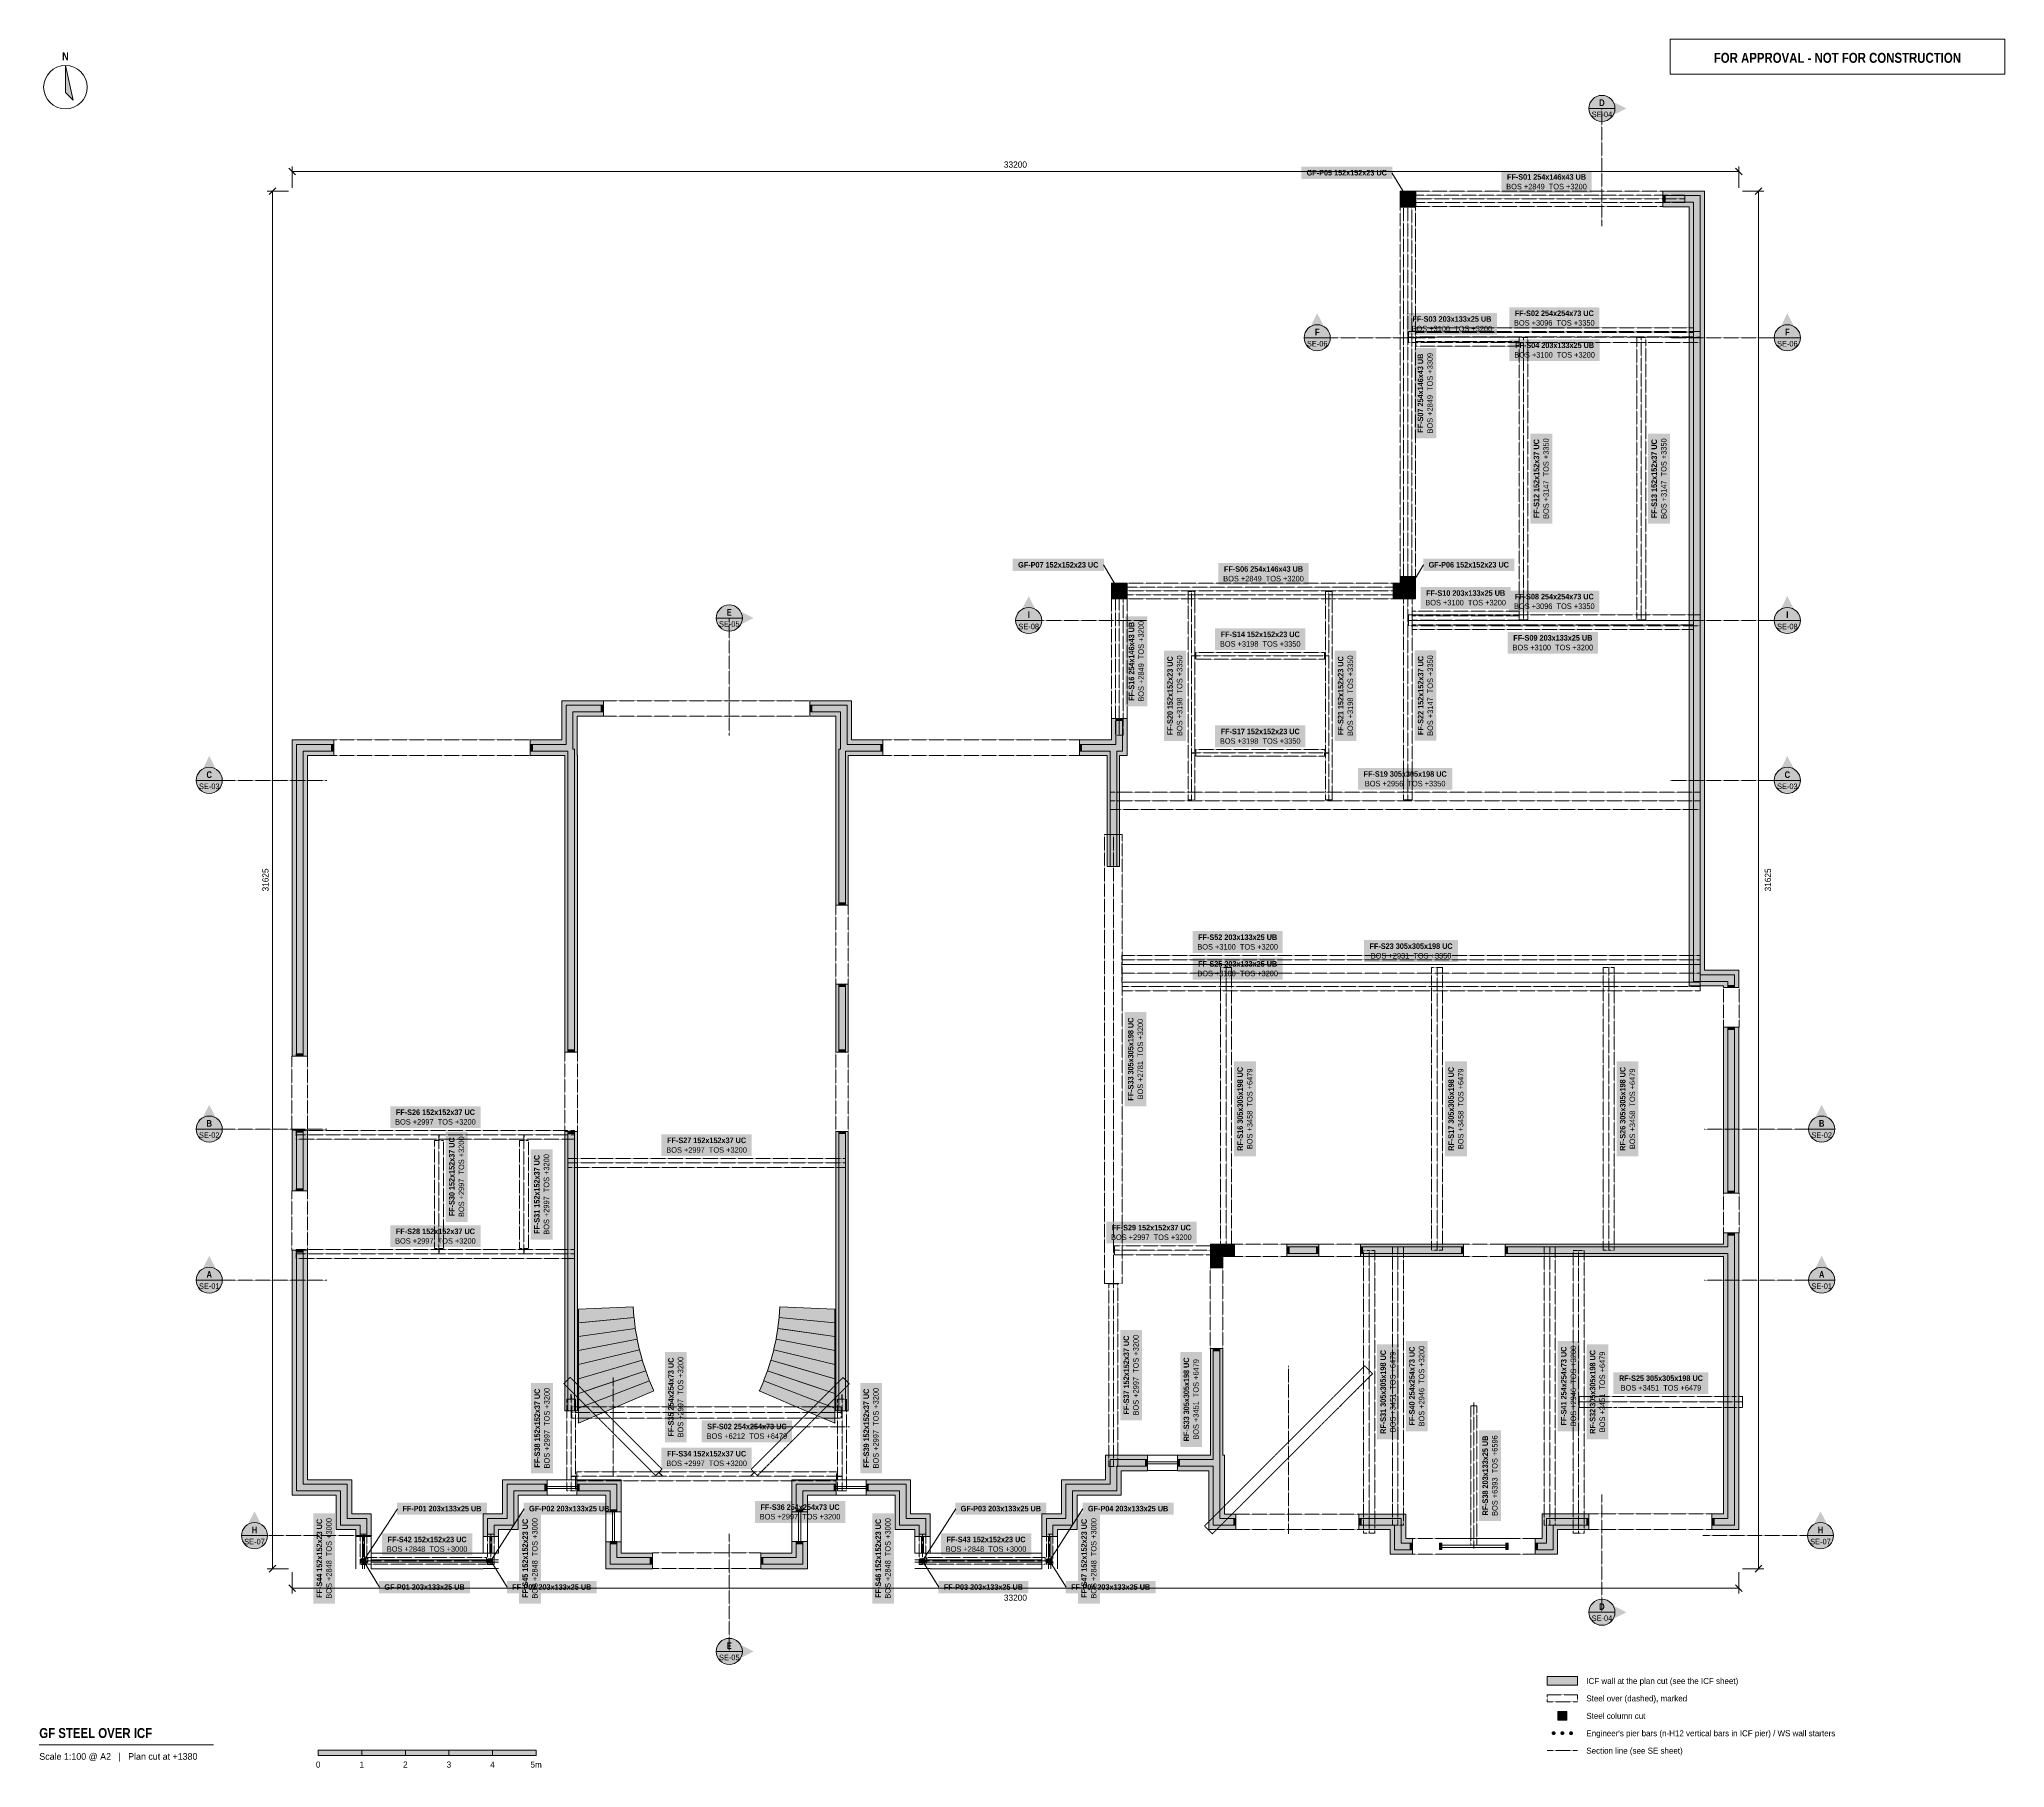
# Model space of a CAD drawing. Header units: millimetres. Extents: x -5835 to 39265, y -4604 to 35078.
import ezdxf
from ezdxf.enums import TextEntityAlignment as Align

# ---------------------------------------------------------------- set-up
doc = ezdxf.new("R2010")
doc.units = ezdxf.units.MM
doc.linetypes.add('DASHED', pattern=[1.524, 1.27, -0.254])
for name, color, linetype in [('FILL-C_9E1A1A', 7, 'Continuous'), ('FILL-C_B2B2B5', 7, 'Continuous'), ('FILL-EPS', 7, 'Continuous'), ('FILL-INK', 7, 'Continuous'), ('FILL-RED', 7, 'Continuous'), ('FILL-STEEL', 7, 'Continuous'), ('FILL-TEAL_DK', 7, 'Continuous'), ('FILL-WHITE', 7, 'Continuous'), ('LINE-INK', 7, 'Continuous'), ('LINE-INK-DASH', 7, 'DASHED'), ('LINE-RED', 7, 'Continuous'), ('LINE-RED-DASH', 7, 'DASHED'), ('LINE-STEEL', 7, 'Continuous'), ('LINE-STEEL-DASH', 7, 'DASHED'), ('LINE-STEEL_GREY', 7, 'Continuous'), ('LINE-TEAL_DK', 7, 'Continuous'), ('TEXT-INK', 7, 'Continuous'), ('TEXT-RED', 7, 'Continuous'), ('TEXT-STEEL', 7, 'Continuous'), ('TEXT-STEEL_GREY', 7, 'Continuous')]:
    doc.layers.add(name, color=color, linetype=linetype)
doc.styles.add('OpenSansCondensed-Bold', font='OpenSansCondensed-Bold.ttf')

msp = doc.modelspace()

# ---------------------------------------------------------------- hatches: boundary and pattern name
at = {"layer": 'FILL-C_9E1A1A', "true_color": 0x9e1a1a}
h = msp.add_hatch(color=256, dxfattribs=at)
h.dxf.hatch_style = 1
h.paths.add_polyline_path([(28960, -3812), (28959, -3800), (28954, -3789), (28947, -3780), (28938, -3773), (28927, -3769), (28915, -3767), (28904, -3769), (28893, -3773), (28884, -3780), (28876, -3789), (28872, -3800), (28870, -3812), (28872, -3824), (28876, -3834), (28884, -3844), (28893, -3851), (28904, -3855), (28915, -3857), (28927, -3855), (28938, -3851), (28947, -3844), (28954, -3834), (28959, -3824)])
h = msp.add_hatch(color=256, dxfattribs=at)
h.dxf.hatch_style = 1
h.paths.add_polyline_path([(29160, -3812), (29159, -3800), (29154, -3789), (29147, -3780), (29138, -3773), (29127, -3769), (29115, -3767), (29104, -3769), (29093, -3773), (29084, -3780), (29076, -3789), (29072, -3800), (29070, -3812), (29072, -3824), (29076, -3834), (29084, -3844), (29093, -3851), (29104, -3855), (29115, -3857), (29127, -3855), (29138, -3851), (29147, -3844), (29154, -3834), (29159, -3824)])
h = msp.add_hatch(color=256, dxfattribs=at)
h.dxf.hatch_style = 1
h.paths.add_polyline_path([(29360, -3812), (29359, -3800), (29354, -3789), (29347, -3780), (29338, -3773), (29327, -3769), (29315, -3767), (29304, -3769), (29293, -3773), (29284, -3780), (29276, -3789), (29272, -3800), (29270, -3812), (29272, -3824), (29276, -3834), (29284, -3844), (29293, -3851), (29304, -3855), (29315, -3857), (29327, -3855), (29338, -3851), (29347, -3844), (29354, -3834), (29359, -3824)])
at = {"layer": 'FILL-C_B2B2B5', "true_color": 0xb2b2b5}
h = msp.add_hatch(color=256, dxfattribs=at)
h.dxf.hatch_style = 1
h.paths.add_polyline_path([(25754, 31337), (25644, 31337), (25644, 31227), (25492, 31227), (25492, 31489), (25754, 31489)])
h = msp.add_hatch(color=256, dxfattribs=at)
h.dxf.hatch_style = 1
h.paths.add_polyline_path([(31421, 31489), (32276, 31489), (32276, 13602), (33064, 13602), (33064, 13308), (32912, 13308), (32912, 13449), (32124, 13449), (32124, 31337), (31421, 31337)])
h = msp.add_hatch(color=256, dxfattribs=at)
h.dxf.hatch_style = 1
h.paths.add_polyline_path([(25644, 22747), (25644, 22337), (25233, 22337), (25233, 22489), (25492, 22489), (25492, 22747)])
h = msp.add_hatch(color=256, dxfattribs=at)
h.dxf.hatch_style = 1
h.paths.add_polyline_path([(19129, 22337), (19024, 22337), (19024, 22231), (18872, 22231), (18872, 22489), (19129, 22489)])
h = msp.add_hatch(color=256, dxfattribs=at)
h.dxf.hatch_style = 1
h.paths.add_polyline_path([(5433, 18889), (6255, 18889), (6255, 19789), (7110, 19789), (7110, 19637), (6407, 19637), (6407, 18783), (6446, 18783), (6446, 11825), (6294, 11825), (6294, 18737), (5433, 18737)])
h = msp.add_hatch(color=256, dxfattribs=at)
h.dxf.hatch_style = 1
h.paths.add_polyline_path([(11846, 19789), (12701, 19789), (12701, 18889), (13523, 18889), (13523, 18737), (12662, 18737), (12662, 15202), (12510, 15202), (12510, 18783), (12549, 18783), (12549, 19637), (11846, 19637)])
h = msp.add_hatch(color=256, dxfattribs=at)
h.dxf.hatch_style = 1
h.paths.add_polyline_path([(19024, 19486), (19024, 18737), (18889, 18737), (18889, 16088), (18737, 16088), (18737, 18737), (18033, 18737), (18033, 18889), (18872, 18889), (18872, 19486)])
h = msp.add_hatch(color=256, dxfattribs=at)
h.dxf.hatch_style = 1
h.paths.add_polyline_path([(922, 18737), (219, 18737), (219, 11733), (67, 11733), (67, 18889), (922, 18889)])
h = msp.add_hatch(color=256, dxfattribs=at)
h.dxf.hatch_style = 1
h.paths.add_polyline_path([(12510, 11826), (12510, 13382), (12662, 13382), (12662, 11826)])
h = msp.add_hatch(color=256, dxfattribs=at)
h.dxf.hatch_style = 1
h.paths.add_polyline_path([(32912, 8583), (32912, 12398), (33064, 12398), (33064, 8583)])
h = msp.add_hatch(color=256, dxfattribs=at)
h.dxf.hatch_style = 1
h.paths.add_polyline_path([(67, 8640), (67, 10036), (219, 10036), (219, 8640)])
h = msp.add_hatch(color=256, dxfattribs=at)
h.dxf.hatch_style = 1
h.paths.add_polyline_path([(6446, 10005), (6446, 3588), (6294, 3588), (6294, 10005)])
h = msp.add_hatch(color=256, dxfattribs=at)
h.dxf.hatch_style = 1
h.paths.add_polyline_path([(12510, 3588), (12510, 10005), (12662, 10005), (12662, 3588)])
h = msp.add_hatch(color=256, dxfattribs=at)
h.dxf.hatch_style = 1
h.paths.add_polyline_path([(27805, 7351), (32912, 7351), (32912, 7673), (33064, 7673), (33064, 967), (32545, 967), (32545, 1119), (32912, 1119), (32912, 7199), (27805, 7199)])
h = msp.add_hatch(color=256, dxfattribs=at)
h.dxf.hatch_style = 1
h.paths.add_polyline_path([(1530, 708), (1530, 967), (1080, 967), (1080, 1755), (67, 1755), (67, 7280), (219, 7280), (219, 1907), (1232, 1907), (1232, 1119), (1682, 1119), (1682, 708)])
h = msp.add_hatch(color=256, dxfattribs=at)
h.dxf.hatch_style = 1
h.paths.add_polyline_path([(21595, 7199), (21257, 7199), (21257, 6873), (21104, 6873), (21104, 7351), (21595, 7351)])
h = msp.add_hatch(color=256, dxfattribs=at)
h.dxf.hatch_style = 1
h.paths.add_polyline_path([(22795, 7351), (23524, 7351), (23524, 7199), (22795, 7199)])
h = msp.add_hatch(color=256, dxfattribs=at)
h.dxf.hatch_style = 1
h.paths.add_polyline_path([(24480, 7351), (26850, 7351), (26850, 7199), (24480, 7199)])
h = msp.add_hatch(color=256, dxfattribs=at)
h.dxf.hatch_style = 1
h.paths.add_polyline_path([(20283, 2469), (21104, 2469), (21104, 5017), (21257, 5017), (21257, 2469), (21257, 2469), (21257, 1118), (21623, 1118), (21623, 966), (21105, 966), (21105, 2317), (20283, 2317)])
h = msp.add_hatch(color=256, dxfattribs=at)
h.dxf.hatch_style = 1
h.paths.add_polyline_path([(17274, 708), (17274, 1119), (17724, 1119), (17724, 1907), (18737, 1907), (18737, 2469), (19598, 2469), (19598, 2317), (18889, 2317), (18889, 1755), (17877, 1755), (17877, 967), (17426, 967), (17426, 708)])
h = msp.add_hatch(color=256, dxfattribs=at)
h.dxf.hatch_style = 1
h.paths.add_polyline_path([(5816, 1755), (5052, 1755), (5052, 967), (4601, 967), (4601, 708), (4449, 708), (4449, 1119), (4899, 1119), (4899, 1907), (5816, 1907)])
h = msp.add_hatch(color=256, dxfattribs=at)
h.dxf.hatch_style = 1
h.paths.add_polyline_path([(7267, 1270), (7267, 1755), (6501, 1755), (6501, 1907), (7419, 1907), (7419, 1270)])
h = msp.add_hatch(color=256, dxfattribs=at)
h.dxf.hatch_style = 1
h.paths.add_polyline_path([(12454, 1755), (11689, 1755), (11689, 1271), (11537, 1271), (11537, 1907), (12454, 1907)])
h = msp.add_hatch(color=256, dxfattribs=at)
h.dxf.hatch_style = 1
h.paths.add_polyline_path([(13139, 1907), (14057, 1907), (14057, 1119), (14507, 1119), (14507, 708), (14355, 708), (14355, 967), (13905, 967), (13905, 1755), (13139, 1755)])
h = msp.add_hatch(color=256, dxfattribs=at)
h.dxf.hatch_style = 1
h.paths.add_polyline_path([(25673, 402), (25267, 402), (25267, 966), (24445, 966), (24445, 1118), (25419, 1118), (25419, 554), (25673, 554)])
h = msp.add_hatch(color=256, dxfattribs=at)
h.dxf.hatch_style = 1
h.paths.add_polyline_path([(29723, 967), (28902, 967), (28902, 402), (28495, 402), (28495, 554), (28749, 554), (28749, 1119), (29723, 1119)])
h = msp.add_hatch(color=256, dxfattribs=at)
h.dxf.hatch_style = 1
h.paths.add_polyline_path([(7419, 585), (7419, 219), (8235, 219), (8235, 67), (7267, 67), (7267, 585)])
h = msp.add_hatch(color=256, dxfattribs=at)
h.dxf.hatch_style = 1
h.paths.add_polyline_path([(11689, 586), (11689, 67), (10720, 67), (10720, 219), (11537, 219), (11537, 586)])
at = {"layer": 'FILL-EPS', "true_color": 0xccffff}
h = msp.add_hatch(color=256, dxfattribs=at)
h.dxf.hatch_style = 1
h.paths.add_polyline_path([(25754, 31591), (25754, 31489), (25492, 31489), (25492, 31227), (25390, 31227), (25390, 31591)])
h = msp.add_hatch(color=256, dxfattribs=at)
h.dxf.hatch_style = 1
h.paths.add_polyline_path([(31421, 31591), (32378, 31591), (32378, 13703), (33166, 13703), (33166, 13308), (33064, 13308), (33064, 13602), (32276, 13602), (32276, 31489), (31421, 31489)])
h = msp.add_hatch(color=256, dxfattribs=at)
h.dxf.hatch_style = 1
h.paths.add_polyline_path([(25754, 31235), (25746, 31235), (25746, 31227), (25644, 31227), (25644, 31337), (25754, 31337)])
h = msp.add_hatch(color=256, dxfattribs=at)
h.dxf.hatch_style = 1
h.paths.add_polyline_path([(32022, 13348), (32022, 31235), (31421, 31235), (31421, 31337), (32124, 31337), (32124, 13449), (32912, 13449), (32912, 13308), (32810, 13308), (32810, 13348)])
h = msp.add_hatch(color=256, dxfattribs=at)
h.dxf.hatch_style = 1
h.paths.add_polyline_path([(19129, 22489), (18872, 22489), (18872, 22231), (18770, 22231), (18770, 22591), (19129, 22591)])
h = msp.add_hatch(color=256, dxfattribs=at)
h.dxf.hatch_style = 1
h.paths.add_polyline_path([(25390, 22591), (25390, 22747), (25492, 22747), (25492, 22489), (25233, 22489), (25233, 22591)])
h = msp.add_hatch(color=256, dxfattribs=at)
h.dxf.hatch_style = 1
h.paths.add_polyline_path([(25746, 22747), (25746, 22235), (25233, 22235), (25233, 22337), (25644, 22337), (25644, 22747)])
h = msp.add_hatch(color=256, dxfattribs=at)
h.dxf.hatch_style = 1
h.paths.add_polyline_path([(19129, 22235), (19126, 22235), (19126, 22231), (19024, 22231), (19024, 22337), (19129, 22337)])
h = msp.add_hatch(color=256, dxfattribs=at)
h.dxf.hatch_style = 1
h.paths.add_polyline_path([(5433, 18991), (6153, 18991), (6153, 19891), (7110, 19891), (7110, 19789), (6255, 19789), (6255, 18889), (5433, 18889)])
h = msp.add_hatch(color=256, dxfattribs=at)
h.dxf.hatch_style = 1
h.paths.add_polyline_path([(11846, 19891), (12803, 19891), (12803, 18991), (13523, 18991), (13523, 18889), (12701, 18889), (12701, 19789), (11846, 19789)])
h = msp.add_hatch(color=256, dxfattribs=at)
h.dxf.hatch_style = 1
h.paths.add_polyline_path([(7110, 19535), (6509, 19535), (6509, 18640), (6513, 18640), (6513, 15005), (6513, 11825), (6446, 11825), (6446, 18783), (6407, 18783), (6407, 19637), (7110, 19637)])
h = msp.add_hatch(color=256, dxfattribs=at)
h.dxf.hatch_style = 1
h.paths.add_polyline_path([(11846, 19535), (11846, 19637), (12549, 19637), (12549, 18783), (12510, 18783), (12510, 15202), (12443, 15202), (12443, 18640), (12447, 18640), (12447, 19535)])
h = msp.add_hatch(color=256, dxfattribs=at)
h.dxf.hatch_style = 1
h.paths.add_polyline_path([(18872, 19486), (18872, 18889), (18033, 18889), (18033, 18991), (18770, 18991), (18770, 19486)])
h = msp.add_hatch(color=256, dxfattribs=at)
h.dxf.hatch_style = 1
h.paths.add_polyline_path([(19126, 19486), (19126, 18635), (18956, 18635), (18956, 16088), (18889, 16088), (18889, 18737), (19024, 18737), (19024, 19486)])
h = msp.add_hatch(color=256, dxfattribs=at)
h.dxf.hatch_style = 1
h.paths.add_polyline_path([(922, 18991), (922, 18889), (67, 18889), (67, 11733), (-35, 11733), (-35, 18991)])
h = msp.add_hatch(color=256, dxfattribs=at)
h.dxf.hatch_style = 1
h.paths.add_polyline_path([(922, 18635), (321, 18635), (321, 11733), (219, 11733), (219, 18737), (922, 18737)])
h = msp.add_hatch(color=256, dxfattribs=at)
h.dxf.hatch_style = 1
h.paths.add_polyline_path([(5433, 18737), (6294, 18737), (6294, 11825), (6227, 11825), (6227, 14880), (6227, 14881), (6227, 18635), (5433, 18635)])
h = msp.add_hatch(color=256, dxfattribs=at)
h.dxf.hatch_style = 1
h.paths.add_polyline_path([(13523, 18635), (12729, 18635), (12729, 15202), (12662, 15202), (12662, 18737), (13523, 18737)])
h = msp.add_hatch(color=256, dxfattribs=at)
h.dxf.hatch_style = 1
h.paths.add_polyline_path([(18670, 16088), (18670, 18635), (18033, 18635), (18033, 18737), (18737, 18737), (18737, 16088)])
h = msp.add_hatch(color=256, dxfattribs=at)
h.dxf.hatch_style = 1
h.paths.add_polyline_path([(12443, 11826), (12443, 13382), (12510, 13382), (12510, 11826)])
h = msp.add_hatch(color=256, dxfattribs=at)
h.dxf.hatch_style = 1
h.paths.add_polyline_path([(12729, 11826), (12662, 11826), (12662, 13382), (12729, 13382)])
h = msp.add_hatch(color=256, dxfattribs=at)
h.dxf.hatch_style = 1
h.paths.add_polyline_path([(32810, 8583), (32810, 12398), (32912, 12398), (32912, 8583)])
h = msp.add_hatch(color=256, dxfattribs=at)
h.dxf.hatch_style = 1
h.paths.add_polyline_path([(33166, 8583), (33064, 8583), (33064, 12398), (33166, 12398)])
h = msp.add_hatch(color=256, dxfattribs=at)
h.dxf.hatch_style = 1
h.paths.add_polyline_path([(-35, 8640), (-35, 10036), (67, 10036), (67, 8640)])
h = msp.add_hatch(color=256, dxfattribs=at)
h.dxf.hatch_style = 1
h.paths.add_polyline_path([(321, 8640), (219, 8640), (219, 10036), (321, 10036)])
h = msp.add_hatch(color=256, dxfattribs=at)
h.dxf.hatch_style = 1
h.paths.add_polyline_path([(6294, 10005), (6294, 3588), (6446, 3588), (6446, 10005), (6513, 10005), (6513, 7126), (6513, 3588), (6355, 3588), (6227, 3588), (6227, 7010), (6227, 10005)])
h = msp.add_hatch(color=256, dxfattribs=at)
h.dxf.hatch_style = 1
h.paths.add_polyline_path([(12443, 3588), (12443, 10005), (12510, 10005), (12510, 3588)])
h = msp.add_hatch(color=256, dxfattribs=at)
h.dxf.hatch_style = 1
h.paths.add_polyline_path([(12662, 3588), (12662, 10005), (12729, 10005), (12729, 3588)])
h = msp.add_hatch(color=256, dxfattribs=at)
h.dxf.hatch_style = 1
h.paths.add_polyline_path([(27805, 7418), (32810, 7418), (32810, 7673), (32912, 7673), (32912, 7351), (27805, 7351)])
h = msp.add_hatch(color=256, dxfattribs=at)
h.dxf.hatch_style = 1
h.paths.add_polyline_path([(33166, 7673), (33166, 865), (32545, 865), (32545, 967), (33064, 967), (33064, 7673)])
h = msp.add_hatch(color=256, dxfattribs=at)
h.dxf.hatch_style = 1
h.paths.add_polyline_path([(1428, 708), (1428, 865), (978, 865), (978, 1653), (-35, 1653), (-35, 7280), (67, 7280), (67, 1755), (1080, 1755), (1080, 967), (1530, 967), (1530, 708)])
h = msp.add_hatch(color=256, dxfattribs=at)
h.dxf.hatch_style = 1
h.paths.add_polyline_path([(1334, 2009), (1334, 1221), (1784, 1221), (1784, 708), (1682, 708), (1682, 1119), (1232, 1119), (1232, 1907), (219, 1907), (219, 7280), (321, 7280), (321, 2009), (683, 2009), (978, 2009), (978, 2009)])
h = msp.add_hatch(color=256, dxfattribs=at)
h.dxf.hatch_style = 1
h.paths.add_polyline_path([(21595, 7351), (21104, 7351), (21104, 6873), (21038, 6873), (21038, 7418), (21595, 7418)])
h = msp.add_hatch(color=256, dxfattribs=at)
h.dxf.hatch_style = 1
h.paths.add_polyline_path([(22795, 7418), (23524, 7418), (23524, 7351), (22795, 7351)])
h = msp.add_hatch(color=256, dxfattribs=at)
h.dxf.hatch_style = 1
h.paths.add_polyline_path([(24480, 7418), (26850, 7418), (26850, 7351), (24480, 7351)])
h = msp.add_hatch(color=256, dxfattribs=at)
h.dxf.hatch_style = 1
h.paths.add_polyline_path([(21595, 7132), (21323, 7132), (21323, 6873), (21257, 6873), (21257, 7199), (21595, 7199)])
h = msp.add_hatch(color=256, dxfattribs=at)
h.dxf.hatch_style = 1
h.paths.add_polyline_path([(22795, 7132), (22795, 7199), (23524, 7199), (23524, 7132)])
h = msp.add_hatch(color=256, dxfattribs=at)
h.dxf.hatch_style = 1
h.paths.add_polyline_path([(24480, 7132), (24480, 7199), (26850, 7199), (26850, 7132)])
h = msp.add_hatch(color=256, dxfattribs=at)
h.dxf.hatch_style = 1
h.paths.add_polyline_path([(32810, 7132), (27805, 7132), (27805, 7199), (32912, 7199), (32912, 1119), (32545, 1119), (32545, 1221), (32810, 1221)])
h = msp.add_hatch(color=256, dxfattribs=at)
h.dxf.hatch_style = 1
h.paths.add_polyline_path([(20283, 2571), (20385, 2571), (21003, 2571), (21003, 2571), (21038, 2571), (21038, 5017), (21104, 5017), (21104, 2469), (20283, 2469)])
h = msp.add_hatch(color=256, dxfattribs=at)
h.dxf.hatch_style = 1
h.paths.add_polyline_path([(21323, 5017), (21323, 2571), (21359, 2571), (21359, 1220), (21623, 1220), (21623, 1118), (21257, 1118), (21257, 2469), (21257, 2469), (21257, 5017)])
h = msp.add_hatch(color=256, dxfattribs=at)
h.dxf.hatch_style = 1
h.paths.add_polyline_path([(17172, 708), (17172, 1221), (17623, 1221), (17623, 2009), (18635, 2009), (18635, 2571), (19598, 2571), (19598, 2469), (18737, 2469), (18737, 1907), (17724, 1907), (17724, 1119), (17274, 1119), (17274, 708)])
h = msp.add_hatch(color=256, dxfattribs=at)
h.dxf.hatch_style = 1
h.paths.add_polyline_path([(17426, 708), (17426, 967), (17877, 967), (17877, 1755), (18889, 1755), (18889, 2317), (19598, 2317), (19598, 2215), (18991, 2215), (18991, 1653), (17978, 1653), (17978, 865), (17528, 865), (17528, 708)])
h = msp.add_hatch(color=256, dxfattribs=at)
h.dxf.hatch_style = 1
h.paths.add_polyline_path([(21003, 2215), (20283, 2215), (20283, 2317), (21105, 2317), (21105, 966), (21623, 966), (21623, 864), (21003, 864)])
h = msp.add_hatch(color=256, dxfattribs=at)
h.dxf.hatch_style = 1
h.paths.add_polyline_path([(4798, 2009), (5816, 2009), (5816, 1907), (4899, 1907), (4899, 1119), (4449, 1119), (4449, 708), (4347, 708), (4347, 1221), (4798, 1221)])
h = msp.add_hatch(color=256, dxfattribs=at)
h.dxf.hatch_style = 1
h.paths.add_polyline_path([(7521, 1270), (7419, 1270), (7419, 1907), (6501, 1907), (6501, 2009), (7521, 2009)])
h = msp.add_hatch(color=256, dxfattribs=at)
h.dxf.hatch_style = 1
h.paths.add_polyline_path([(12454, 2009), (12454, 1907), (11537, 1907), (11537, 1271), (11435, 1271), (11435, 2009)])
h = msp.add_hatch(color=256, dxfattribs=at)
h.dxf.hatch_style = 1
h.paths.add_polyline_path([(13139, 2009), (14159, 2009), (14159, 1221), (14609, 1221), (14609, 708), (14507, 708), (14507, 1119), (14057, 1119), (14057, 1907), (13139, 1907)])
h = msp.add_hatch(color=256, dxfattribs=at)
h.dxf.hatch_style = 1
h.paths.add_polyline_path([(5816, 1653), (5153, 1653), (5153, 865), (4703, 865), (4703, 708), (4601, 708), (4601, 967), (5052, 967), (5052, 1755), (5816, 1755)])
h = msp.add_hatch(color=256, dxfattribs=at)
h.dxf.hatch_style = 1
h.paths.add_polyline_path([(7165, 1270), (7165, 1653), (6501, 1653), (6501, 1755), (7267, 1755), (7267, 1270)])
h = msp.add_hatch(color=256, dxfattribs=at)
h.dxf.hatch_style = 1
h.paths.add_polyline_path([(12454, 1653), (11791, 1653), (11791, 1271), (11689, 1271), (11689, 1755), (12454, 1755)])
h = msp.add_hatch(color=256, dxfattribs=at)
h.dxf.hatch_style = 1
h.paths.add_polyline_path([(13139, 1653), (13139, 1755), (13905, 1755), (13905, 967), (14355, 967), (14355, 708), (14253, 708), (14253, 865), (13803, 865), (13803, 1653)])
h = msp.add_hatch(color=256, dxfattribs=at)
h.dxf.hatch_style = 1
h.paths.add_polyline_path([(25521, 656), (25673, 656), (25673, 554), (25419, 554), (25419, 1118), (24445, 1118), (24445, 1220), (25521, 1220)])
h = msp.add_hatch(color=256, dxfattribs=at)
h.dxf.hatch_style = 1
h.paths.add_polyline_path([(25673, 300), (25165, 300), (25165, 864), (24445, 864), (24445, 966), (25267, 966), (25267, 402), (25673, 402)])
h = msp.add_hatch(color=256, dxfattribs=at)
h.dxf.hatch_style = 1
h.paths.add_polyline_path([(28648, 1221), (28751, 1221), (28800, 1221), (28807, 1221), (29003, 1221), (29003, 1221), (29723, 1221), (29723, 1119), (28749, 1119), (28749, 554), (28495, 554), (28495, 656), (28648, 656)])
h = msp.add_hatch(color=256, dxfattribs=at)
h.dxf.hatch_style = 1
h.paths.add_polyline_path([(29723, 865), (29003, 865), (29003, 300), (28495, 300), (28495, 402), (28902, 402), (28902, 967), (29723, 967)])
h = msp.add_hatch(color=256, dxfattribs=at)
h.dxf.hatch_style = 1
h.paths.add_polyline_path([(7165, 585), (7267, 585), (7267, 67), (8235, 67), (8235, -35), (7165, -35)])
h = msp.add_hatch(color=256, dxfattribs=at)
h.dxf.hatch_style = 1
h.paths.add_polyline_path([(7521, 585), (7521, 321), (8235, 321), (8235, 219), (7419, 219), (7419, 585)])
h = msp.add_hatch(color=256, dxfattribs=at)
h.dxf.hatch_style = 1
h.paths.add_polyline_path([(11435, 586), (11537, 586), (11537, 219), (10720, 219), (10720, 321), (11435, 321)])
h = msp.add_hatch(color=256, dxfattribs=at)
h.dxf.hatch_style = 1
h.paths.add_polyline_path([(11791, 586), (11791, -35), (10720, -35), (10720, 67), (11689, 67), (11689, 586)])
h = msp.add_hatch(color=256, dxfattribs=at)
h.dxf.hatch_style = 1
h.paths.add_polyline_path([(28765, -2712), (29465, -2712), (29465, -2512), (28765, -2512)])
at = {"layer": 'FILL-INK', "true_color": 0x14141a}
h = msp.add_hatch(color=256, dxfattribs=at)
h.dxf.hatch_style = 1
h.paths.add_polyline_path([(-5235, 34478), (-5060, 33678), (-5235, 33853)])
h = msp.add_hatch(color=256, dxfattribs=at)
h.dxf.hatch_style = 1
h.paths.add_polyline_path([(565, -4322), (1565, -4322), (1565, -4202), (565, -4202)])
h = msp.add_hatch(color=256, dxfattribs=at)
h.dxf.hatch_style = 1
h.paths.add_polyline_path([(2565, -4322), (3565, -4322), (3565, -4202), (2565, -4202)])
h = msp.add_hatch(color=256, dxfattribs=at)
h.dxf.hatch_style = 1
h.paths.add_polyline_path([(4565, -4322), (5565, -4322), (5565, -4202), (4565, -4202)])
at = {"layer": 'FILL-RED', "true_color": 0xb81a1f}
h = msp.add_hatch(color=256, dxfattribs=at)
h.dxf.hatch_style = 1
h.paths.add_polyline_path([(30583, 33491), (30023, 33776), (30023, 33206)])
h = msp.add_hatch(color=256, dxfattribs=at)
h.dxf.hatch_style = 1
h.paths.add_polyline_path([(23490, 28786), (23205, 28226), (23775, 28226)])
h = msp.add_hatch(color=256, dxfattribs=at)
h.dxf.hatch_style = 1
h.paths.add_polyline_path([(34278, 28786), (33993, 28226), (34563, 28226)])
h = msp.add_hatch(color=256, dxfattribs=at)
h.dxf.hatch_style = 1
h.paths.add_polyline_path([(16870, 22294), (16585, 21734), (17155, 21734)])
h = msp.add_hatch(color=256, dxfattribs=at)
h.dxf.hatch_style = 1
h.paths.add_polyline_path([(34278, 22294), (33993, 21734), (34563, 21734)])
h = msp.add_hatch(color=256, dxfattribs=at)
h.dxf.hatch_style = 1
h.paths.add_polyline_path([(10558, 21791), (9998, 22076), (9998, 21506)])
h = msp.add_hatch(color=256, dxfattribs=at)
h.dxf.hatch_style = 1
h.paths.add_polyline_path([(-1935, 18624), (-2220, 18064), (-1650, 18064)])
h = msp.add_hatch(color=256, dxfattribs=at)
h.dxf.hatch_style = 1
h.paths.add_polyline_path([(34278, 18624), (33993, 18064), (34563, 18064)])
h = msp.add_hatch(color=256, dxfattribs=at)
h.dxf.hatch_style = 1
h.paths.add_polyline_path([(-1935, 10617), (-2220, 10057), (-1650, 10057)])
h = msp.add_hatch(color=256, dxfattribs=at)
h.dxf.hatch_style = 1
h.paths.add_polyline_path([(35066, 10617), (34781, 10057), (35351, 10057)])
h = msp.add_hatch(color=256, dxfattribs=at)
h.dxf.hatch_style = 1
h.paths.add_polyline_path([(-1935, 7149), (-2220, 6589), (-1650, 6589)])
h = msp.add_hatch(color=256, dxfattribs=at)
h.dxf.hatch_style = 1
h.paths.add_polyline_path([(35066, 7149), (34781, 6589), (35351, 6589)])
h = msp.add_hatch(color=256, dxfattribs=at)
h.dxf.hatch_style = 1
h.paths.add_polyline_path([(-896, 1284), (-1181, 724), (-611, 724)])
h = msp.add_hatch(color=256, dxfattribs=at)
h.dxf.hatch_style = 1
h.paths.add_polyline_path([(35039, 1284), (34754, 724), (35324, 724)])
h = msp.add_hatch(color=256, dxfattribs=at)
h.dxf.hatch_style = 1
h.paths.add_polyline_path([(30583, -1035), (30023, -750), (30023, -1320)])
h = msp.add_hatch(color=256, dxfattribs=at)
h.dxf.hatch_style = 1
h.paths.add_polyline_path([(10558, -1935), (9998, -1650), (9998, -2220)])
at = {"layer": 'FILL-STEEL', "true_color": 0x0d2973}
h = msp.add_hatch(color=256, dxfattribs=at)
h.dxf.hatch_style = 1
h.paths.add_polyline_path([(25492, 31338), (25492, 31490), (25499, 31490), (25499, 31417), (25637, 31417), (25637, 31490), (25644, 31490), (25644, 31492), (25644, 31492), (25644, 31492), (25644, 31492), (25644, 31491), (25644, 31490), (25644, 31338), (25637, 31338), (25637, 31411), (25499, 31411), (25499, 31338)])
h = msp.add_hatch(color=256, dxfattribs=at)
h.dxf.hatch_style = 1
h.paths.add_polyline_path([(25608, 31414), (25607, 31424), (25603, 31434), (25596, 31442), (25588, 31449), (25578, 31453), (25568, 31454), (25558, 31453), (25548, 31449), (25540, 31442), (25533, 31434), (25529, 31424), (25528, 31414), (25529, 31404), (25533, 31394), (25540, 31386), (25548, 31379), (25558, 31375), (25568, 31374), (25578, 31375), (25588, 31379), (25596, 31386), (25603, 31394), (25607, 31404)])
h = msp.add_hatch(color=256, dxfattribs=at)
h.dxf.hatch_style = 1
h.paths.add_polyline_path([(25644, 31338), (25644, 31336), (25644, 31336), (25644, 31336), (25644, 31336)])
h = msp.add_hatch(color=256, dxfattribs=at)
h.dxf.hatch_style = 1
h.paths.add_polyline_path([(18872, 22335), (18872, 22487), (18879, 22487), (18879, 22414), (19017, 22414), (19017, 22487), (19024, 22487), (19024, 22489), (19024, 22489), (19024, 22489), (19024, 22489), (19024, 22488), (19024, 22487), (19024, 22335), (19017, 22335), (19017, 22408), (18879, 22408), (18879, 22335)])
h = msp.add_hatch(color=256, dxfattribs=at)
h.dxf.hatch_style = 1
h.paths.add_polyline_path([(18988, 22411), (18987, 22421), (18983, 22431), (18976, 22439), (18968, 22446), (18958, 22450), (18948, 22451), (18938, 22450), (18928, 22446), (18920, 22439), (18913, 22431), (18909, 22421), (18908, 22411), (18909, 22401), (18913, 22391), (18920, 22383), (18928, 22376), (18938, 22372), (18948, 22371), (18958, 22372), (18968, 22376), (18976, 22383), (18983, 22391), (18987, 22401)])
h = msp.add_hatch(color=256, dxfattribs=at)
h.dxf.hatch_style = 1
h.paths.add_polyline_path([(19024, 22335), (19024, 22333), (19024, 22333), (19024, 22333), (19024, 22333)])
h = msp.add_hatch(color=256, dxfattribs=at)
h.dxf.hatch_style = 1
h.paths.add_polyline_path([(25492, 22337), (25492, 22489), (25499, 22489), (25499, 22416), (25637, 22416), (25637, 22489), (25644, 22489), (25644, 22491), (25644, 22491), (25644, 22491), (25644, 22491), (25644, 22490), (25644, 22489), (25644, 22337), (25637, 22337), (25637, 22410), (25499, 22410), (25499, 22337)])
h = msp.add_hatch(color=256, dxfattribs=at)
h.dxf.hatch_style = 1
h.paths.add_polyline_path([(25608, 22413), (25607, 22423), (25603, 22433), (25596, 22441), (25588, 22448), (25578, 22452), (25568, 22453), (25558, 22452), (25548, 22448), (25540, 22441), (25533, 22433), (25529, 22423), (25528, 22413), (25529, 22403), (25533, 22393), (25540, 22385), (25548, 22378), (25558, 22374), (25568, 22373), (25578, 22374), (25588, 22378), (25596, 22385), (25603, 22393), (25607, 22403)])
h = msp.add_hatch(color=256, dxfattribs=at)
h.dxf.hatch_style = 1
h.paths.add_polyline_path([(25644, 22337), (25644, 22335), (25644, 22335), (25644, 22335), (25644, 22335)])
h = msp.add_hatch(color=256, dxfattribs=at)
h.dxf.hatch_style = 1
h.paths.add_polyline_path([(1555, 93), (1555, 93), (1555, 193), (1555, 193), (1655, 193), (1655, 193), (1655, 93), (1655, 93)])
h = msp.add_hatch(color=256, dxfattribs=at)
h.dxf.hatch_style = 1
h.paths.add_polyline_path([(1555, 93), (1555, 93), (1555, 193), (1555, 193), (1655, 193), (1655, 193), (1655, 93), (1655, 93)])
h = msp.add_hatch(color=256, dxfattribs=at)
h.dxf.hatch_style = 1
h.paths.add_polyline_path([(1645, 143), (1644, 153), (1640, 163), (1633, 171), (1625, 178), (1615, 182), (1605, 183), (1595, 182), (1585, 178), (1577, 171), (1570, 163), (1566, 153), (1565, 143), (1566, 133), (1570, 123), (1577, 115), (1585, 108), (1595, 104), (1605, 103), (1615, 104), (1625, 108), (1633, 115), (1640, 123), (1644, 133)])
h = msp.add_hatch(color=256, dxfattribs=at)
h.dxf.hatch_style = 1
h.paths.add_polyline_path([(1645, 143), (1644, 153), (1640, 163), (1633, 171), (1625, 178), (1615, 182), (1605, 183), (1595, 182), (1585, 178), (1577, 171), (1570, 163), (1566, 153), (1565, 143), (1566, 133), (1570, 123), (1577, 115), (1585, 108), (1595, 104), (1605, 103), (1615, 104), (1625, 108), (1633, 115), (1640, 123), (1644, 133)])
h = msp.add_hatch(color=256, dxfattribs=at)
h.dxf.hatch_style = 1
h.paths.add_polyline_path([(4475, 93), (4475, 93), (4475, 193), (4475, 193), (4575, 193), (4575, 193), (4575, 93), (4575, 93)])
h = msp.add_hatch(color=256, dxfattribs=at)
h.dxf.hatch_style = 1
h.paths.add_polyline_path([(4475, 93), (4475, 93), (4475, 193), (4475, 193), (4575, 193), (4575, 193), (4575, 93), (4575, 93)])
h = msp.add_hatch(color=256, dxfattribs=at)
h.dxf.hatch_style = 1
h.paths.add_polyline_path([(4565, 143), (4564, 153), (4560, 163), (4553, 171), (4545, 178), (4535, 182), (4525, 183), (4515, 182), (4505, 178), (4497, 171), (4490, 163), (4486, 153), (4485, 143), (4486, 133), (4490, 123), (4497, 115), (4505, 108), (4515, 104), (4525, 103), (4535, 104), (4545, 108), (4553, 115), (4560, 123), (4564, 133)])
h = msp.add_hatch(color=256, dxfattribs=at)
h.dxf.hatch_style = 1
h.paths.add_polyline_path([(4565, 143), (4564, 153), (4560, 163), (4553, 171), (4545, 178), (4535, 182), (4525, 183), (4515, 182), (4505, 178), (4497, 171), (4490, 163), (4486, 153), (4485, 143), (4486, 133), (4490, 123), (4497, 115), (4505, 108), (4515, 104), (4525, 103), (4535, 104), (4545, 108), (4553, 115), (4560, 123), (4564, 133)])
h = msp.add_hatch(color=256, dxfattribs=at)
h.dxf.hatch_style = 1
h.paths.add_polyline_path([(14380, 93), (14380, 193), (14480, 193), (14480, 93)])
h = msp.add_hatch(color=256, dxfattribs=at)
h.dxf.hatch_style = 1
h.paths.add_polyline_path([(14380, 93), (14380, 193), (14480, 193), (14480, 93)])
h = msp.add_hatch(color=256, dxfattribs=at)
h.dxf.hatch_style = 1
h.paths.add_polyline_path([(14470, 143), (14469, 153), (14465, 163), (14458, 171), (14450, 178), (14440, 182), (14430, 183), (14420, 182), (14410, 178), (14402, 171), (14395, 163), (14391, 153), (14390, 143), (14391, 133), (14395, 123), (14402, 115), (14410, 108), (14420, 104), (14430, 103), (14440, 104), (14450, 108), (14458, 115), (14465, 123), (14469, 133)])
h = msp.add_hatch(color=256, dxfattribs=at)
h.dxf.hatch_style = 1
h.paths.add_polyline_path([(14470, 143), (14469, 153), (14465, 163), (14458, 171), (14450, 178), (14440, 182), (14430, 183), (14420, 182), (14410, 178), (14402, 171), (14395, 163), (14391, 153), (14390, 143), (14391, 133), (14395, 123), (14402, 115), (14410, 108), (14420, 104), (14430, 103), (14440, 104), (14450, 108), (14458, 115), (14465, 123), (14469, 133)])
h = msp.add_hatch(color=256, dxfattribs=at)
h.dxf.hatch_style = 1
h.paths.add_polyline_path([(17300, 93), (17300, 193), (17400, 193), (17400, 93)])
h = msp.add_hatch(color=256, dxfattribs=at)
h.dxf.hatch_style = 1
h.paths.add_polyline_path([(17300, 93), (17300, 193), (17400, 193), (17400, 93)])
h = msp.add_hatch(color=256, dxfattribs=at)
h.dxf.hatch_style = 1
h.paths.add_polyline_path([(17390, 143), (17389, 153), (17385, 163), (17378, 171), (17370, 178), (17360, 182), (17350, 183), (17340, 182), (17330, 178), (17322, 171), (17315, 163), (17311, 153), (17310, 143), (17311, 133), (17315, 123), (17322, 115), (17330, 108), (17340, 104), (17350, 103), (17360, 104), (17370, 108), (17378, 115), (17385, 123), (17389, 133)])
h = msp.add_hatch(color=256, dxfattribs=at)
h.dxf.hatch_style = 1
h.paths.add_polyline_path([(17390, 143), (17389, 153), (17385, 163), (17378, 171), (17370, 178), (17360, 182), (17350, 183), (17340, 182), (17330, 178), (17322, 171), (17315, 163), (17311, 153), (17310, 143), (17311, 133), (17315, 123), (17322, 115), (17330, 108), (17340, 104), (17350, 103), (17360, 104), (17370, 108), (17378, 115), (17385, 123), (17389, 133)])
h = msp.add_hatch(color=256, dxfattribs=at)
h.dxf.hatch_style = 1
h.paths.add_polyline_path([(29015, -3512), (29215, -3512), (29215, -3312), (29015, -3312)])
at = {"layer": 'FILL-TEAL_DK', "true_color": 0x006b5c}
h = msp.add_hatch(color=256, dxfattribs=at)
h.dxf.hatch_style = 1
h.paths.add_polyline_path([(25493, 31277), (25645, 31277), (25645, 31227), (25493, 31227)])
h = msp.add_hatch(color=256, dxfattribs=at)
h.dxf.hatch_style = 1
h.paths.add_polyline_path([(25704, 31489), (25754, 31489), (25754, 31337), (25704, 31337)])
h = msp.add_hatch(color=256, dxfattribs=at)
h.dxf.hatch_style = 1
h.paths.add_polyline_path([(31421, 31489), (31471, 31489), (31471, 31337), (31421, 31337)])
h = msp.add_hatch(color=256, dxfattribs=at)
h.dxf.hatch_style = 1
h.paths.add_polyline_path([(25493, 22748), (25645, 22748), (25645, 22698), (25493, 22698)])
h = msp.add_hatch(color=256, dxfattribs=at)
h.dxf.hatch_style = 1
h.paths.add_polyline_path([(18873, 22281), (19025, 22281), (19025, 22231), (18873, 22231)])
h = msp.add_hatch(color=256, dxfattribs=at)
h.dxf.hatch_style = 1
h.paths.add_polyline_path([(19080, 22489), (19130, 22489), (19130, 22337), (19080, 22337)])
h = msp.add_hatch(color=256, dxfattribs=at)
h.dxf.hatch_style = 1
h.paths.add_polyline_path([(25233, 22489), (25283, 22489), (25283, 22337), (25233, 22337)])
h = msp.add_hatch(color=256, dxfattribs=at)
h.dxf.hatch_style = 1
h.paths.add_polyline_path([(7061, 19789), (7111, 19789), (7111, 19789), (7111, 19789), (7111, 19637), (7111, 19637), (7111, 19637), (7061, 19637), (7061, 19637), (7061, 19637), (7061, 19789), (7061, 19789)])
h = msp.add_hatch(color=256, dxfattribs=at)
h.dxf.hatch_style = 1
h.paths.add_polyline_path([(11896, 19789), (11896, 19637), (11846, 19637), (11846, 19789)])
h = msp.add_hatch(color=256, dxfattribs=at)
h.dxf.hatch_style = 1
h.paths.add_polyline_path([(18873, 19486), (19025, 19486), (19025, 19436), (18873, 19436)])
h = msp.add_hatch(color=256, dxfattribs=at)
h.dxf.hatch_style = 1
h.paths.add_polyline_path([(923, 18889), (923, 18737), (873, 18737), (873, 18889)])
h = msp.add_hatch(color=256, dxfattribs=at)
h.dxf.hatch_style = 1
h.paths.add_polyline_path([(5433, 18889), (5483, 18889), (5483, 18889), (5483, 18889), (5483, 18737), (5483, 18737), (5483, 18737), (5433, 18737), (5433, 18737), (5433, 18737), (5433, 18889), (5433, 18889)])
h = msp.add_hatch(color=256, dxfattribs=at)
h.dxf.hatch_style = 1
h.paths.add_polyline_path([(13523, 18889), (13523, 18737), (13473, 18737), (13473, 18889)])
h = msp.add_hatch(color=256, dxfattribs=at)
h.dxf.hatch_style = 1
h.paths.add_polyline_path([(18033, 18889), (18083, 18889), (18083, 18737), (18033, 18737)])
h = msp.add_hatch(color=256, dxfattribs=at)
h.dxf.hatch_style = 1
h.paths.add_polyline_path([(12510, 15251), (12662, 15251), (12662, 15201), (12510, 15201)])
h = msp.add_hatch(color=256, dxfattribs=at)
h.dxf.hatch_style = 1
h.paths.add_polyline_path([(12510, 13382), (12662, 13382), (12662, 13332), (12510, 13332)])
h = msp.add_hatch(color=256, dxfattribs=at)
h.dxf.hatch_style = 1
h.paths.add_polyline_path([(32917, 13358), (32917, 13358), (32917, 13358), (33069, 13358), (33069, 13358), (33069, 13358), (33069, 13308), (33069, 13308), (33069, 13308), (32917, 13308), (32917, 13308), (32917, 13308)])
h = msp.add_hatch(color=256, dxfattribs=at)
h.dxf.hatch_style = 1
h.paths.add_polyline_path([(32917, 12398), (32917, 12398), (32917, 12398), (33069, 12398), (33069, 12398), (33069, 12398), (33069, 12348), (33069, 12348), (33069, 12348), (32917, 12348), (32917, 12348), (32917, 12348)])
h = msp.add_hatch(color=256, dxfattribs=at)
h.dxf.hatch_style = 1
h.paths.add_polyline_path([(63, 11783), (215, 11783), (215, 11733), (63, 11733)])
h = msp.add_hatch(color=256, dxfattribs=at)
h.dxf.hatch_style = 1
h.paths.add_polyline_path([(6294, 11875), (6446, 11875), (6446, 11825), (6294, 11825)])
h = msp.add_hatch(color=256, dxfattribs=at)
h.dxf.hatch_style = 1
h.paths.add_polyline_path([(12510, 11875), (12662, 11875), (12662, 11825), (12510, 11825)])
h = msp.add_hatch(color=256, dxfattribs=at)
h.dxf.hatch_style = 1
h.paths.add_polyline_path([(63, 10036), (215, 10036), (215, 9986), (63, 9986)])
h = msp.add_hatch(color=256, dxfattribs=at)
h.dxf.hatch_style = 1
h.paths.add_polyline_path([(6294, 10005), (6446, 10005), (6446, 9955), (6294, 9955)])
h = msp.add_hatch(color=256, dxfattribs=at)
h.dxf.hatch_style = 1
h.paths.add_polyline_path([(12510, 10005), (12662, 10005), (12662, 9955), (12510, 9955)])
h = msp.add_hatch(color=256, dxfattribs=at)
h.dxf.hatch_style = 1
h.paths.add_polyline_path([(63, 8690), (215, 8690), (215, 8640), (63, 8640)])
h = msp.add_hatch(color=256, dxfattribs=at)
h.dxf.hatch_style = 1
h.paths.add_polyline_path([(32917, 8633), (32917, 8633), (32917, 8633), (33069, 8633), (33069, 8633), (33069, 8633), (33069, 8583), (33069, 8583), (33069, 8583), (32917, 8583), (32917, 8583), (32917, 8583)])
h = msp.add_hatch(color=256, dxfattribs=at)
h.dxf.hatch_style = 1
h.paths.add_polyline_path([(32917, 7673), (33069, 7673), (33069, 7623), (32917, 7623)])
h = msp.add_hatch(color=256, dxfattribs=at)
h.dxf.hatch_style = 1
h.paths.add_polyline_path([(63, 7280), (215, 7280), (215, 7230), (63, 7230)])
h = msp.add_hatch(color=256, dxfattribs=at)
h.dxf.hatch_style = 1
h.paths.add_polyline_path([(21545, 7351), (21595, 7351), (21595, 7199), (21545, 7199)])
h = msp.add_hatch(color=256, dxfattribs=at)
h.dxf.hatch_style = 1
h.paths.add_polyline_path([(22795, 7351), (22845, 7351), (22845, 7199), (22795, 7199)])
h = msp.add_hatch(color=256, dxfattribs=at)
h.dxf.hatch_style = 1
h.paths.add_polyline_path([(23475, 7351), (23525, 7351), (23525, 7199), (23475, 7199)])
h = msp.add_hatch(color=256, dxfattribs=at)
h.dxf.hatch_style = 1
h.paths.add_polyline_path([(24480, 7351), (24530, 7351), (24530, 7199), (24480, 7199)])
h = msp.add_hatch(color=256, dxfattribs=at)
h.dxf.hatch_style = 1
h.paths.add_polyline_path([(26800, 7351), (26850, 7351), (26850, 7199), (26800, 7199)])
h = msp.add_hatch(color=256, dxfattribs=at)
h.dxf.hatch_style = 1
h.paths.add_polyline_path([(27805, 7351), (27855, 7351), (27855, 7199), (27805, 7199)])
h = msp.add_hatch(color=256, dxfattribs=at)
h.dxf.hatch_style = 1
h.paths.add_polyline_path([(21104, 6872), (21104, 6872), (21104, 6922), (21104, 6922), (21104, 6922), (21256, 6922), (21256, 6922), (21256, 6922), (21256, 6872), (21256, 6872), (21256, 6872), (21104, 6872)])
h = msp.add_hatch(color=256, dxfattribs=at)
h.dxf.hatch_style = 1
h.paths.add_polyline_path([(21104, 4967), (21104, 4967), (21104, 5017), (21104, 5017), (21104, 5017), (21256, 5017), (21256, 5017), (21256, 5017), (21256, 4967), (21256, 4967), (21256, 4967), (21104, 4967)])
h = msp.add_hatch(color=256, dxfattribs=at)
h.dxf.hatch_style = 1
h.paths.add_polyline_path([(19548, 2470), (19598, 2470), (19598, 2318), (19548, 2318)])
h = msp.add_hatch(color=256, dxfattribs=at)
h.dxf.hatch_style = 1
h.paths.add_polyline_path([(20283, 2470), (20333, 2470), (20333, 2318), (20283, 2318)])
h = msp.add_hatch(color=256, dxfattribs=at)
h.dxf.hatch_style = 1
h.paths.add_polyline_path([(5766, 1907), (5816, 1907), (5816, 1755), (5766, 1755)])
h = msp.add_hatch(color=256, dxfattribs=at)
h.dxf.hatch_style = 1
h.paths.add_polyline_path([(6501, 1907), (6551, 1907), (6551, 1755), (6501, 1755)])
h = msp.add_hatch(color=256, dxfattribs=at)
h.dxf.hatch_style = 1
h.paths.add_polyline_path([(12404, 1907), (12454, 1907), (12454, 1755), (12404, 1755)])
h = msp.add_hatch(color=256, dxfattribs=at)
h.dxf.hatch_style = 1
h.paths.add_polyline_path([(13139, 1907), (13189, 1907), (13189, 1755), (13139, 1755)])
h = msp.add_hatch(color=256, dxfattribs=at)
h.dxf.hatch_style = 1
h.paths.add_polyline_path([(7267, 1320), (7419, 1320), (7419, 1270), (7267, 1270)])
h = msp.add_hatch(color=256, dxfattribs=at)
h.dxf.hatch_style = 1
h.paths.add_polyline_path([(11536, 1320), (11688, 1320), (11688, 1270), (11536, 1270)])
h = msp.add_hatch(color=256, dxfattribs=at)
h.dxf.hatch_style = 1
h.paths.add_polyline_path([(21573, 1119), (21623, 1119), (21623, 967), (21573, 967)])
h = msp.add_hatch(color=256, dxfattribs=at)
h.dxf.hatch_style = 1
h.paths.add_polyline_path([(24445, 1119), (24495, 1119), (24495, 967), (24445, 967)])
h = msp.add_hatch(color=256, dxfattribs=at)
h.dxf.hatch_style = 1
h.paths.add_polyline_path([(29673, 1120), (29723, 1120), (29723, 968), (29673, 968)])
h = msp.add_hatch(color=256, dxfattribs=at)
h.dxf.hatch_style = 1
h.paths.add_polyline_path([(32545, 1120), (32595, 1120), (32595, 968), (32545, 968)])
h = msp.add_hatch(color=256, dxfattribs=at)
h.dxf.hatch_style = 1
h.paths.add_polyline_path([(7267, 586), (7419, 586), (7419, 536), (7267, 536)])
h = msp.add_hatch(color=256, dxfattribs=at)
h.dxf.hatch_style = 1
h.paths.add_polyline_path([(11536, 586), (11688, 586), (11688, 536), (11536, 536)])
h = msp.add_hatch(color=256, dxfattribs=at)
h.dxf.hatch_style = 1
h.paths.add_polyline_path([(25623, 555), (25673, 555), (25673, 403), (25623, 403)])
h = msp.add_hatch(color=256, dxfattribs=at)
h.dxf.hatch_style = 1
h.paths.add_polyline_path([(26298, 555), (26348, 555), (26348, 403), (26298, 403)])
h = msp.add_hatch(color=256, dxfattribs=at)
h.dxf.hatch_style = 1
h.paths.add_polyline_path([(27820, 555), (27870, 555), (27870, 403), (27820, 403)])
h = msp.add_hatch(color=256, dxfattribs=at)
h.dxf.hatch_style = 1
h.paths.add_polyline_path([(28495, 555), (28545, 555), (28545, 403), (28495, 403)])
h = msp.add_hatch(color=256, dxfattribs=at)
h.dxf.hatch_style = 1
h.paths.add_polyline_path([(8185, 224), (8235, 224), (8235, 72), (8185, 72)])
h = msp.add_hatch(color=256, dxfattribs=at)
h.dxf.hatch_style = 1
h.paths.add_polyline_path([(10720, 224), (10770, 224), (10770, 72), (10720, 72)])
at = {"layer": 'FILL-WHITE', "true_color": 0xffffff}
h = msp.add_hatch(color=256, dxfattribs=at)
h.dxf.hatch_style = 1
h.paths.add_polyline_path([(30323, 33491), (30313, 33568), (30283, 33641), (30235, 33703), (30173, 33750), (30101, 33780), (30023, 33791), (29945, 33780), (29873, 33750), (29811, 33703), (29763, 33641), (29733, 33568), (29723, 33491), (29733, 33413), (29763, 33341), (29811, 33278), (29873, 33231), (29945, 33201), (30023, 33191), (30101, 33201), (30173, 33231), (30235, 33278), (30283, 33341), (30313, 33413)])
h = msp.add_hatch(color=256, dxfattribs=at)
h.dxf.hatch_style = 1
h.paths.add_polyline_path([(23122, 31874), (25214, 31874), (25214, 32154), (23122, 32154)])
h = msp.add_hatch(color=256, dxfattribs=at)
h.dxf.hatch_style = 1
h.paths.add_polyline_path([(27717, 31555), (29788, 31555), (29788, 32056), (27717, 32056)])
h = msp.add_hatch(color=256, dxfattribs=at)
h.dxf.hatch_style = 1
h.paths.add_polyline_path([(27895, 28425), (29966, 28425), (29966, 28926), (27895, 28926)])
h = msp.add_hatch(color=256, dxfattribs=at)
h.dxf.hatch_style = 1
h.paths.add_polyline_path([(23790, 28226), (23780, 28304), (23750, 28376), (23703, 28438), (23640, 28486), (23568, 28516), (23490, 28526), (23413, 28516), (23340, 28486), (23278, 28438), (23231, 28376), (23201, 28304), (23190, 28226), (23201, 28148), (23231, 28076), (23278, 28014), (23340, 27966), (23413, 27936), (23490, 27926), (23568, 27936), (23640, 27966), (23703, 28014), (23750, 28076), (23780, 28148)])
h = msp.add_hatch(color=256, dxfattribs=at)
h.dxf.hatch_style = 1
h.paths.add_polyline_path([(25544, 28294), (27616, 28294), (27616, 28795), (25544, 28795)])
h = msp.add_hatch(color=256, dxfattribs=at)
h.dxf.hatch_style = 1
h.paths.add_polyline_path([(34578, 28226), (34568, 28304), (34538, 28376), (34490, 28438), (34428, 28486), (34356, 28516), (34278, 28526), (34200, 28516), (34128, 28486), (34066, 28438), (34018, 28376), (33988, 28304), (33978, 28226), (33988, 28148), (34018, 28076), (34066, 28014), (34128, 27966), (34200, 27936), (34278, 27926), (34356, 27936), (34428, 27966), (34490, 28014), (34538, 28076), (34568, 28148)])
h = msp.add_hatch(color=256, dxfattribs=at)
h.dxf.hatch_style = 1
h.paths.add_polyline_path([(26220, 25917), (26220, 27989), (25719, 27989), (25719, 25917)])
h = msp.add_hatch(color=256, dxfattribs=at)
h.dxf.hatch_style = 1
h.paths.add_polyline_path([(27901, 27691), (29973, 27691), (29973, 28192), (27901, 28192)])
h = msp.add_hatch(color=256, dxfattribs=at)
h.dxf.hatch_style = 1
h.paths.add_polyline_path([(28882, 23955), (28882, 26026), (28381, 26026), (28381, 23955)])
h = msp.add_hatch(color=256, dxfattribs=at)
h.dxf.hatch_style = 1
h.paths.add_polyline_path([(31585, 23955), (31585, 26026), (31084, 26026), (31084, 23955)])
h = msp.add_hatch(color=256, dxfattribs=at)
h.dxf.hatch_style = 1
h.paths.add_polyline_path([(16502, 22871), (18594, 22871), (18594, 23151), (16502, 23151)])
h = msp.add_hatch(color=256, dxfattribs=at)
h.dxf.hatch_style = 1
h.paths.add_polyline_path([(21222, 22554), (23293, 22554), (23293, 23055), (21222, 23055)])
h = msp.add_hatch(color=256, dxfattribs=at)
h.dxf.hatch_style = 1
h.paths.add_polyline_path([(25922, 22873), (28014, 22873), (28014, 23153), (25922, 23153)])
h = msp.add_hatch(color=256, dxfattribs=at)
h.dxf.hatch_style = 1
h.paths.add_polyline_path([(25860, 22002), (27932, 22002), (27932, 22503), (25860, 22503)])
h = msp.add_hatch(color=256, dxfattribs=at)
h.dxf.hatch_style = 1
h.paths.add_polyline_path([(27894, 21920), (29966, 21920), (29966, 22421), (27894, 22421)])
h = msp.add_hatch(color=256, dxfattribs=at)
h.dxf.hatch_style = 1
h.paths.add_polyline_path([(10298, 21791), (10288, 21868), (10258, 21941), (10210, 22003), (10148, 22050), (10076, 22080), (9998, 22091), (9920, 22080), (9848, 22050), (9786, 22003), (9738, 21941), (9708, 21868), (9698, 21791), (9708, 21713), (9738, 21641), (9786, 21578), (9848, 21531), (9920, 21501), (9998, 21491), (10076, 21501), (10148, 21531), (10210, 21578), (10258, 21641), (10288, 21713)])
h = msp.add_hatch(color=256, dxfattribs=at)
h.dxf.hatch_style = 1
h.paths.add_polyline_path([(17170, 21734), (17160, 21812), (17130, 21884), (17083, 21946), (17020, 21994), (16948, 22024), (16870, 22034), (16793, 22024), (16720, 21994), (16658, 21946), (16611, 21884), (16581, 21812), (16570, 21734), (16581, 21656), (16611, 21584), (16658, 21522), (16720, 21474), (16793, 21444), (16870, 21434), (16948, 21444), (17020, 21474), (17083, 21522), (17130, 21584), (17160, 21656)])
h = msp.add_hatch(color=256, dxfattribs=at)
h.dxf.hatch_style = 1
h.paths.add_polyline_path([(19590, 19760), (19590, 21832), (19089, 21832), (19089, 19760)])
h = msp.add_hatch(color=256, dxfattribs=at)
h.dxf.hatch_style = 1
h.paths.add_polyline_path([(34578, 21734), (34568, 21812), (34538, 21884), (34490, 21946), (34428, 21994), (34356, 22024), (34278, 22034), (34200, 22024), (34128, 21994), (34066, 21946), (34018, 21884), (33988, 21812), (33978, 21734), (33988, 21656), (34018, 21584), (34066, 21522), (34128, 21474), (34200, 21444), (34278, 21434), (34356, 21444), (34428, 21474), (34490, 21522), (34538, 21584), (34568, 21656)])
h = msp.add_hatch(color=256, dxfattribs=at)
h.dxf.hatch_style = 1
h.paths.add_polyline_path([(21146, 21054), (23218, 21054), (23218, 21555), (21146, 21555)])
h = msp.add_hatch(color=256, dxfattribs=at)
h.dxf.hatch_style = 1
h.paths.add_polyline_path([(27861, 20973), (29933, 20973), (29933, 21474), (27861, 21474)])
h = msp.add_hatch(color=256, dxfattribs=at)
h.dxf.hatch_style = 1
h.paths.add_polyline_path([(20475, 18971), (20475, 21043), (19974, 21043), (19974, 18971)])
h = msp.add_hatch(color=256, dxfattribs=at)
h.dxf.hatch_style = 1
h.paths.add_polyline_path([(24390, 18971), (24390, 21043), (23889, 21043), (23889, 18971)])
h = msp.add_hatch(color=256, dxfattribs=at)
h.dxf.hatch_style = 1
h.paths.add_polyline_path([(26226, 18976), (26226, 21048), (25725, 21048), (25725, 18976)])
h = msp.add_hatch(color=256, dxfattribs=at)
h.dxf.hatch_style = 1
h.paths.add_polyline_path([(21146, 18825), (23218, 18825), (23218, 19326), (21146, 19326)])
h = msp.add_hatch(color=256, dxfattribs=at)
h.dxf.hatch_style = 1
h.paths.add_polyline_path([(-1635, 18064), (-1645, 18142), (-1675, 18214), (-1722, 18276), (-1785, 18324), (-1857, 18354), (-1935, 18364), (-2012, 18354), (-2085, 18324), (-2147, 18276), (-2194, 18214), (-2224, 18142), (-2235, 18064), (-2224, 17986), (-2194, 17914), (-2147, 17852), (-2085, 17804), (-2012, 17774), (-1935, 17764), (-1857, 17774), (-1785, 17804), (-1722, 17852), (-1675, 17914), (-1645, 17986)])
h = msp.add_hatch(color=256, dxfattribs=at)
h.dxf.hatch_style = 1
h.paths.add_polyline_path([(24428, 17847), (26587, 17847), (26587, 18348), (24428, 18348)])
h = msp.add_hatch(color=256, dxfattribs=at)
h.dxf.hatch_style = 1
h.paths.add_polyline_path([(34578, 18064), (34568, 18142), (34538, 18214), (34490, 18276), (34428, 18324), (34356, 18354), (34278, 18364), (34200, 18354), (34128, 18324), (34066, 18276), (34018, 18214), (33988, 18142), (33978, 18064), (33988, 17986), (34018, 17914), (34066, 17852), (34128, 17804), (34200, 17774), (34278, 17764), (34356, 17774), (34428, 17804), (34490, 17852), (34538, 17914), (34568, 17986)])
h = msp.add_hatch(color=256, dxfattribs=at)
h.dxf.hatch_style = 1
h.paths.add_polyline_path([(20628, 14100), (22699, 14100), (22699, 14602), (20628, 14602)])
h = msp.add_hatch(color=256, dxfattribs=at)
h.dxf.hatch_style = 1
h.paths.add_polyline_path([(20628, 13488), (22700, 13488), (22700, 13990), (20628, 13990)])
h = msp.add_hatch(color=256, dxfattribs=at)
h.dxf.hatch_style = 1
h.paths.add_polyline_path([(24564, 13895), (26724, 13895), (26724, 14397), (24564, 14397)])
h = msp.add_hatch(color=256, dxfattribs=at)
h.dxf.hatch_style = 1
h.paths.add_polyline_path([(19572, 10584), (19572, 12743), (19071, 12743), (19071, 10584)])
h = msp.add_hatch(color=256, dxfattribs=at)
h.dxf.hatch_style = 1
h.paths.add_polyline_path([(22082, 9433), (22082, 11613), (21581, 11613), (21581, 9433)])
h = msp.add_hatch(color=256, dxfattribs=at)
h.dxf.hatch_style = 1
h.paths.add_polyline_path([(26924, 9433), (26924, 11613), (26423, 11613), (26423, 9433)])
h = msp.add_hatch(color=256, dxfattribs=at)
h.dxf.hatch_style = 1
h.paths.add_polyline_path([(30862, 9433), (30862, 11613), (30361, 11613), (30361, 9433)])
h = msp.add_hatch(color=256, dxfattribs=at)
h.dxf.hatch_style = 1
h.paths.add_polyline_path([(2219, 10082), (4290, 10082), (4290, 10583), (2219, 10583)])
h = msp.add_hatch(color=256, dxfattribs=at)
h.dxf.hatch_style = 1
h.paths.add_polyline_path([(-1635, 10057), (-1645, 10135), (-1675, 10207), (-1722, 10269), (-1785, 10317), (-1857, 10347), (-1935, 10357), (-2012, 10347), (-2085, 10317), (-2147, 10269), (-2194, 10207), (-2224, 10135), (-2235, 10057), (-2224, 9979), (-2194, 9907), (-2147, 9845), (-2085, 9797), (-2012, 9767), (-1935, 9757), (-1857, 9767), (-1785, 9797), (-1722, 9845), (-1675, 9907), (-1645, 9979)])
h = msp.add_hatch(color=256, dxfattribs=at)
h.dxf.hatch_style = 1
h.paths.add_polyline_path([(3993, 7928), (3993, 10000), (3492, 10000), (3492, 7928)])
h = msp.add_hatch(color=256, dxfattribs=at)
h.dxf.hatch_style = 1
h.paths.add_polyline_path([(8442, 9437), (10514, 9437), (10514, 9938), (8442, 9938)])
h = msp.add_hatch(color=256, dxfattribs=at)
h.dxf.hatch_style = 1
h.paths.add_polyline_path([(35366, 10057), (35355, 10135), (35325, 10207), (35278, 10269), (35216, 10317), (35143, 10347), (35066, 10357), (34988, 10347), (34916, 10317), (34853, 10269), (34806, 10207), (34776, 10135), (34766, 10057), (34776, 9979), (34806, 9907), (34853, 9845), (34916, 9797), (34988, 9767), (35066, 9757), (35143, 9767), (35216, 9797), (35278, 9845), (35325, 9907), (35355, 9979)])
h = msp.add_hatch(color=256, dxfattribs=at)
h.dxf.hatch_style = 1
h.paths.add_polyline_path([(5945, 7522), (5945, 9594), (5444, 9594), (5444, 7522)])
h = msp.add_hatch(color=256, dxfattribs=at)
h.dxf.hatch_style = 1
h.paths.add_polyline_path([(2219, 7348), (4290, 7348), (4290, 7849), (2219, 7849)])
h = msp.add_hatch(color=256, dxfattribs=at)
h.dxf.hatch_style = 1
h.paths.add_polyline_path([(18648, 7433), (20720, 7433), (20720, 7934), (18648, 7934)])
h = msp.add_hatch(color=256, dxfattribs=at)
h.dxf.hatch_style = 1
h.paths.add_polyline_path([(-1635, 6589), (-1645, 6667), (-1675, 6739), (-1722, 6801), (-1785, 6849), (-1857, 6879), (-1935, 6889), (-2012, 6879), (-2085, 6849), (-2147, 6801), (-2194, 6739), (-2224, 6667), (-2235, 6589), (-2224, 6511), (-2194, 6439), (-2147, 6377), (-2085, 6329), (-2012, 6299), (-1935, 6289), (-1857, 6299), (-1785, 6329), (-1722, 6377), (-1675, 6439), (-1645, 6511)])
h = msp.add_hatch(color=256, dxfattribs=at)
h.dxf.hatch_style = 1
h.paths.add_polyline_path([(35366, 6589), (35355, 6667), (35325, 6739), (35278, 6801), (35216, 6849), (35143, 6879), (35066, 6889), (34988, 6879), (34916, 6849), (34853, 6801), (34806, 6739), (34776, 6667), (34766, 6589), (34776, 6511), (34806, 6439), (34853, 6377), (34916, 6329), (34988, 6299), (35066, 6289), (35143, 6299), (35216, 6329), (35278, 6377), (35325, 6439), (35355, 6511)])
h = msp.add_hatch(color=256, dxfattribs=at)
h.dxf.hatch_style = 1
h.paths.add_polyline_path([(6538, 5923), (7794, 5978), (7811, 5749), (7812, 5729), (7039, 5659), (6538, 5613), (6538, 5613), (6538, 5613), (6536, 5633), (6538, 5633)])
h = msp.add_hatch(color=256, dxfattribs=at)
h.dxf.hatch_style = 1
h.paths.add_polyline_path([(11145, 5749), (11162, 5978), (12418, 5923), (12418, 5633), (12420, 5633), (12418, 5613), (11144, 5729), (11144, 5729)])
h = msp.add_hatch(color=256, dxfattribs=at)
h.dxf.hatch_style = 1
h.paths.add_polyline_path([(6538, 5298), (7842, 5481), (7881, 5254), (7884, 5234), (7884, 5234), (6538, 4978), (6538, 4978), (6538, 4978), (6538, 4978), (6534, 4998), (6538, 4998)])
h = msp.add_hatch(color=256, dxfattribs=at)
h.dxf.hatch_style = 1
h.paths.add_polyline_path([(6538, 5613), (7812, 5729), (7840, 5501), (7840, 5501), (7842, 5481), (6538, 5298), (6535, 5318), (6538, 5318)])
h = msp.add_hatch(color=256, dxfattribs=at)
h.dxf.hatch_style = 1
h.paths.add_polyline_path([(11072, 5234), (11072, 5234), (11075, 5254), (11075, 5254), (11114, 5481), (11114, 5481), (11114, 5481), (11114, 5481), (12418, 5298), (12418, 4998), (12422, 4998), (12418, 4978), (12418, 4978), (12418, 4978), (12418, 4978)])
h = msp.add_hatch(color=256, dxfattribs=at)
h.dxf.hatch_style = 1
h.paths.add_polyline_path([(11114, 5481), (11116, 5501), (11116, 5501), (11144, 5729), (12418, 5613), (12418, 5318), (12421, 5318), (12418, 5298), (11244, 5463)])
h = msp.add_hatch(color=256, dxfattribs=at)
h.dxf.hatch_style = 1
h.paths.add_polyline_path([(19471, 3373), (19471, 5444), (18970, 5444), (18970, 3373)])
h = msp.add_hatch(color=256, dxfattribs=at)
h.dxf.hatch_style = 1
h.paths.add_polyline_path([(6538, 4323), (6532, 4342), (6538, 4344), (6538, 4653), (7938, 4990), (7998, 4768), (7998, 4768), (8003, 4749)])
h = msp.add_hatch(color=256, dxfattribs=at)
h.dxf.hatch_style = 1
h.paths.add_polyline_path([(6538, 4653), (6538, 4653), (6533, 4672), (6538, 4674), (6538, 4978), (7884, 5234), (7934, 5010), (7938, 4990), (7938, 4990), (7938, 4990), (6538, 4653), (6538, 4653)])
h = msp.add_hatch(color=256, dxfattribs=at)
h.dxf.hatch_style = 1
h.paths.add_polyline_path([(10953, 4749), (10958, 4768), (10958, 4768), (11018, 4990), (12418, 4653), (12418, 4344), (12424, 4342), (12418, 4323), (11400, 4619)])
h = msp.add_hatch(color=256, dxfattribs=at)
h.dxf.hatch_style = 1
h.paths.add_polyline_path([(11018, 4990), (11022, 5010), (11072, 5234), (11072, 5234), (11072, 5234), (11072, 5234), (12418, 4978), (12418, 4674), (12423, 4672), (12418, 4653), (11244, 4936)])
h = msp.add_hatch(color=256, dxfattribs=at)
h.dxf.hatch_style = 1
h.paths.add_polyline_path([(25365, 2935), (25365, 5114), (24864, 5114), (24864, 2935)])
h = msp.add_hatch(color=256, dxfattribs=at)
h.dxf.hatch_style = 1
h.paths.add_polyline_path([(26026, 3121), (26026, 5193), (25525, 5193), (25525, 3121)])
h = msp.add_hatch(color=256, dxfattribs=at)
h.dxf.hatch_style = 1
h.paths.add_polyline_path([(29509, 3121), (29509, 5193), (29008, 5193), (29008, 3121)])
h = msp.add_hatch(color=256, dxfattribs=at)
h.dxf.hatch_style = 1
h.paths.add_polyline_path([(30172, 2935), (30172, 5114), (29671, 5114), (29671, 2935)])
h = msp.add_hatch(color=256, dxfattribs=at)
h.dxf.hatch_style = 1
h.paths.add_polyline_path([(6538, 3648), (6531, 3667), (6538, 3669), (6538, 3988), (8080, 4511), (8161, 4296), (8161, 4296), (8168, 4277)])
h = msp.add_hatch(color=256, dxfattribs=at)
h.dxf.hatch_style = 1
h.paths.add_polyline_path([(6538, 3988), (6538, 3988), (6538, 3988), (6532, 4007), (6538, 4009), (6538, 4323), (8003, 4749), (8074, 4530), (8074, 4530), (8080, 4511), (7003, 4146), (6538, 3988)])
h = msp.add_hatch(color=256, dxfattribs=at)
h.dxf.hatch_style = 1
h.paths.add_polyline_path([(9022, 2868), (9022, 4940), (8521, 4940), (8521, 2868)])
h = msp.add_hatch(color=256, dxfattribs=at)
h.dxf.hatch_style = 1
h.paths.add_polyline_path([(10788, 4277), (10795, 4296), (10795, 4296), (10876, 4511), (12418, 3988), (12418, 3669), (12425, 3667), (12418, 3648)])
h = msp.add_hatch(color=256, dxfattribs=at)
h.dxf.hatch_style = 1
h.paths.add_polyline_path([(10876, 4511), (10882, 4530), (10953, 4749), (10953, 4749), (12418, 4323), (12418, 4009), (12424, 4007), (12418, 3988), (11777, 4205)])
h = msp.add_hatch(color=256, dxfattribs=at)
h.dxf.hatch_style = 1
h.paths.add_polyline_path([(12418, 4653), (12418, 4653), (12418, 4653)])
h = msp.add_hatch(color=256, dxfattribs=at)
h.dxf.hatch_style = 1
h.paths.add_polyline_path([(20849, 2762), (20849, 4942), (20348, 4942), (20348, 2762)])
h = msp.add_hatch(color=256, dxfattribs=at)
h.dxf.hatch_style = 1
h.paths.add_polyline_path([(5953, 2156), (5953, 4228), (5452, 4228), (5452, 2156)])
h = msp.add_hatch(color=256, dxfattribs=at)
h.dxf.hatch_style = 1
h.paths.add_polyline_path([(6538, 3303), (6530, 3321), (6538, 3325), (6538, 3648), (8168, 4277), (8260, 4065), (8260, 4065), (8268, 4047)])
h = msp.add_hatch(color=256, dxfattribs=at)
h.dxf.hatch_style = 1
h.paths.add_polyline_path([(10696, 4065), (10696, 4065), (10788, 4277), (12418, 3648), (12418, 3325), (12426, 3321), (12418, 3303), (11465, 3713), (10688, 4047), (10688, 4047)])
h = msp.add_hatch(color=256, dxfattribs=at)
h.dxf.hatch_style = 1
h.paths.add_polyline_path([(13504, 2156), (13504, 4228), (13003, 4228), (13003, 2156)])
h = msp.add_hatch(color=256, dxfattribs=at)
h.dxf.hatch_style = 1
h.paths.add_polyline_path([(30288, 3976), (32467, 3976), (32467, 4477), (30288, 4477)])
h = msp.add_hatch(color=256, dxfattribs=at)
h.dxf.hatch_style = 1
h.paths.add_polyline_path([(12418, 3988), (12418, 3988), (12418, 3988)])
h = msp.add_hatch(color=256, dxfattribs=at)
h.dxf.hatch_style = 1
h.paths.add_polyline_path([(9367, 2868), (11439, 2868), (11439, 3369), (9367, 3369)])
h = msp.add_hatch(color=256, dxfattribs=at)
h.dxf.hatch_style = 1
h.paths.add_polyline_path([(8442, 2243), (10514, 2243), (10514, 2744), (8442, 2744)])
h = msp.add_hatch(color=256, dxfattribs=at)
h.dxf.hatch_style = 1
h.paths.add_polyline_path([(27707, 1062), (27707, 3144), (27206, 3144), (27206, 1062)])
h = msp.add_hatch(color=256, dxfattribs=at)
h.dxf.hatch_style = 1
h.paths.add_polyline_path([(2374, 1203), (4436, 1203), (4436, 1483), (2374, 1483)])
h = msp.add_hatch(color=256, dxfattribs=at)
h.dxf.hatch_style = 1
h.paths.add_polyline_path([(5279, 1203), (7371, 1203), (7371, 1483), (5279, 1483)])
h = msp.add_hatch(color=256, dxfattribs=at)
h.dxf.hatch_style = 1
h.paths.add_polyline_path([(10586, 1017), (12658, 1017), (12658, 1518), (10586, 1518)])
h = msp.add_hatch(color=256, dxfattribs=at)
h.dxf.hatch_style = 1
h.paths.add_polyline_path([(15184, 1203), (17276, 1203), (17276, 1483), (15184, 1483)])
h = msp.add_hatch(color=256, dxfattribs=at)
h.dxf.hatch_style = 1
h.paths.add_polyline_path([(18104, 1203), (20196, 1203), (20196, 1483), (18104, 1483)])
h = msp.add_hatch(color=256, dxfattribs=at)
h.dxf.hatch_style = 1
h.paths.add_polyline_path([(-596, 724), (-606, 802), (-636, 874), (-684, 936), (-746, 984), (-818, 1014), (-896, 1024), (-973, 1014), (-1046, 984), (-1108, 936), (-1156, 874), (-1186, 802), (-1196, 724), (-1186, 646), (-1156, 574), (-1108, 512), (-1046, 464), (-973, 434), (-896, 424), (-818, 434), (-746, 464), (-684, 512), (-636, 574), (-606, 646)])
h = msp.add_hatch(color=256, dxfattribs=at)
h.dxf.hatch_style = 1
h.paths.add_polyline_path([(954, -834), (954, 1238), (453, 1238), (453, -834)])
h = msp.add_hatch(color=256, dxfattribs=at)
h.dxf.hatch_style = 1
h.paths.add_polyline_path([(5677, -834), (5677, 1238), (5176, 1238), (5176, -834)])
h = msp.add_hatch(color=256, dxfattribs=at)
h.dxf.hatch_style = 1
h.paths.add_polyline_path([(13779, -834), (13779, 1238), (13278, 1238), (13278, -834)])
h = msp.add_hatch(color=256, dxfattribs=at)
h.dxf.hatch_style = 1
h.paths.add_polyline_path([(18502, -834), (18502, 1238), (18001, 1238), (18001, -834)])
h = msp.add_hatch(color=256, dxfattribs=at)
h.dxf.hatch_style = 1
h.paths.add_polyline_path([(35339, 724), (35329, 802), (35299, 874), (35251, 936), (35189, 984), (35117, 1014), (35039, 1024), (34962, 1014), (34889, 984), (34827, 936), (34779, 874), (34749, 802), (34739, 724), (34749, 646), (34779, 574), (34827, 512), (34889, 464), (34962, 434), (35039, 424), (35117, 434), (35189, 464), (35251, 512), (35299, 574), (35329, 646)])
h = msp.add_hatch(color=256, dxfattribs=at)
h.dxf.hatch_style = 1
h.paths.add_polyline_path([(2029, 274), (4101, 274), (4101, 775), (2029, 775)])
h = msp.add_hatch(color=256, dxfattribs=at)
h.dxf.hatch_style = 1
h.paths.add_polyline_path([(14854, 274), (16926, 274), (16926, 775), (14854, 775)])
h = msp.add_hatch(color=256, dxfattribs=at)
h.dxf.hatch_style = 1
h.paths.add_polyline_path([(1959, -597), (4051, -597), (4051, -317), (1959, -317)])
h = msp.add_hatch(color=256, dxfattribs=at)
h.dxf.hatch_style = 1
h.paths.add_polyline_path([(4894, -597), (6956, -597), (6956, -317), (4894, -317)])
h = msp.add_hatch(color=256, dxfattribs=at)
h.dxf.hatch_style = 1
h.paths.add_polyline_path([(14799, -597), (16861, -597), (16861, -317), (14799, -317)])
h = msp.add_hatch(color=256, dxfattribs=at)
h.dxf.hatch_style = 1
h.paths.add_polyline_path([(17719, -597), (19781, -597), (19781, -317), (17719, -317)])
h = msp.add_hatch(color=256, dxfattribs=at)
h.dxf.hatch_style = 1
h.paths.add_polyline_path([(30323, -1035), (30313, -957), (30283, -885), (30235, -822), (30173, -775), (30101, -745), (30023, -735), (29945, -745), (29873, -775), (29811, -822), (29763, -885), (29733, -957), (29723, -1035), (29733, -1112), (29763, -1185), (29811, -1247), (29873, -1294), (29945, -1324), (30023, -1335), (30101, -1324), (30173, -1294), (30235, -1247), (30283, -1185), (30313, -1112)])
h = msp.add_hatch(color=256, dxfattribs=at)
h.dxf.hatch_style = 1
h.paths.add_polyline_path([(10298, -1935), (10288, -1857), (10258, -1785), (10210, -1722), (10148, -1675), (10076, -1645), (9998, -1635), (9920, -1645), (9848, -1675), (9786, -1722), (9738, -1785), (9708, -1857), (9698, -1935), (9708, -2012), (9738, -2085), (9786, -2147), (9848, -2194), (9920, -2224), (9998, -2235), (10076, -2224), (10148, -2194), (10210, -2147), (10258, -2085), (10288, -2012)])
h = msp.add_hatch(color=256, dxfattribs=at)
h.dxf.hatch_style = 1
h.paths.add_polyline_path([(1565, -4322), (2565, -4322), (2565, -4202), (1565, -4202)])
h = msp.add_hatch(color=256, dxfattribs=at)
h.dxf.hatch_style = 1
h.paths.add_polyline_path([(3565, -4322), (4565, -4322), (4565, -4202), (3565, -4202)])

# ---------------------------------------------------------------- linework, layer by layer
at = {"layer": 'LINE-INK', "lineweight": 5}
for p, q in [((43, 31963), (-112, 32118)), ((-35, 31671), (-35, 32161)), ((33166, 32041), (-35, 32041)), ((33243, 31963), (33088, 32118)), ((33166, 31671), (33166, 32161)), ((-115, 31591), (-605, 31591)), ((-407, 31668), (-562, 31513)), ((-485, 31591), (-485, -35)), ((33246, 31591), (33736, 31591)), ((33538, 31513), (33693, 31668)), ((33616, -35), (33616, 31591)), ((19598, 2572), (20283, 2572)), ((19598, 2419), (20283, 2419)), ((19598, 2369), (20283, 2369)), ((5816, 2009), (6501, 2009)), ((5816, 1856), (6501, 1856)), ((5816, 1806), (6501, 1806)), ((12454, 2009), (13139, 2009)), ((12454, 1856), (13139, 1856)), ((12454, 1806), (13139, 1806)), ((19598, 2216), (20283, 2216)), ((5816, 1653), (6501, 1653)), ((12454, 1653), (13139, 1653)), ((7165, 1270), (7165, 586)), ((7318, 1270), (7318, 586)), ((7368, 1270), (7368, 586)), ((7521, 1270), (7521, 586)), ((11434, 586), (11434, 1270)), ((11587, 586), (11587, 1270)), ((11637, 586), (11637, 1270)), ((11790, 586), (11790, 1270)), ((1428, 708), (1428, 321)), ((1581, 708), (1581, 321)), ((1631, 708), (1631, 321)), ((1784, 708), (1784, 321)), ((4347, 321), (4347, 708)), ((4500, 321), (4500, 708)), ((4550, 321), (4550, 708)), ((4703, 321), (4703, 708)), ((14253, 321), (14253, 708)), ((14406, 321), (14406, 708)), ((14456, 321), (14456, 708)), ((14609, 321), (14609, 708)), ((17172, 321), (17172, 708)), ((17325, 321), (17325, 708)), ((17375, 321), (17375, 708)), ((17528, 321), (17528, 708)), ((26348, 656), (27820, 656)), ((26348, 504), (27820, 504)), ((26348, 454), (27820, 454)), ((-407, 43), (-562, -112)), ((1428, -35), (1428, 321)), ((1581, -35), (1581, 321)), ((1631, -35), (1631, 321)), ((1784, 321), (4347, 321)), ((1784, -35), (1784, 321)), ((1784, 168), (4347, 168)), ((1784, 118), (4347, 118)), ((4347, 321), (4703, 321)), ((4347, 168), (4703, 168)), ((4347, 118), (4703, 118)), ((14253, 321), (14609, 321)), ((14253, 168), (14609, 168)), ((14253, 118), (14609, 118)), ((14609, 321), (17172, 321)), ((14609, 168), (17172, 168)), ((14609, 118), (17172, 118)), ((17172, -35), (17172, 321)), ((17325, -35), (17325, 321)), ((17375, -35), (17375, 321)), ((17528, -35), (17528, 321)), ((26348, 301), (27820, 301)), ((33538, -112), (33693, 43)), ((-115, -35), (-605, -35)), ((-112, -407), (43, -562)), ((-35, -115), (-35, -605)), ((1784, -35), (4347, -35)), ((4347, -34), (4703, -34)), ((14253, -34), (14609, -34)), ((14609, -35), (17172, -35)), ((33088, -407), (33243, -562)), ((33166, -115), (33166, -605)), ((33246, -35), (33736, -35)), ((-35, -485), (33166, -485)), ((-5835, -4082), (-1835, -4082))]:
    msp.add_line(p, q, dxfattribs=at)
for points in [[(-5235, 34478), (-5060, 33678), (-5235, 33853)], [(25390, 31591), (25754, 31591), (25754, 31235), (25746, 31235), (25746, 31227), (25390, 31227)], [(32810, 13348), (32022, 13348), (32022, 31235), (31421, 31235), (31421, 31591), (32378, 31591), (32378, 13703), (33166, 13703), (33166, 13308), (32810, 13308)], [(25492, 31338), (25492, 31490), (25499, 31490), (25499, 31417), (25637, 31417), (25637, 31490), (25644, 31490), (25644, 31492), (25644, 31492), (25644, 31492), (25644, 31492), (25644, 31491), (25644, 31490), (25644, 31338), (25637, 31338), (25637, 31411), (25499, 31411), (25499, 31338)], [(25644, 31338), (25644, 31336), (25644, 31336), (25644, 31336), (25644, 31336)], [(19129, 22591), (19129, 22235), (19126, 22235), (19126, 22231), (18770, 22231), (18770, 22591)], [(25233, 22591), (25390, 22591), (25390, 22747), (25746, 22747), (25746, 22235), (25233, 22235)], [(18872, 22335), (18872, 22487), (18879, 22487), (18879, 22414), (19017, 22414), (19017, 22487), (19024, 22487), (19024, 22489), (19024, 22489), (19024, 22489), (19024, 22489), (19024, 22488), (19024, 22487), (19024, 22335), (19017, 22335), (19017, 22408), (18879, 22408), (18879, 22335)], [(19024, 22335), (19024, 22333), (19024, 22333), (19024, 22333), (19024, 22333)], [(25492, 22337), (25492, 22489), (25499, 22489), (25499, 22416), (25637, 22416), (25637, 22489), (25644, 22489), (25644, 22491), (25644, 22491), (25644, 22491), (25644, 22491), (25644, 22490), (25644, 22489), (25644, 22337), (25637, 22337), (25637, 22410), (25499, 22410), (25499, 22337)], [(25644, 22337), (25644, 22335), (25644, 22335), (25644, 22335), (25644, 22335)], [(5433, 18635), (5433, 18991), (6153, 18991), (6153, 19891), (7110, 19891), (7110, 19535), (6509, 19535), (6509, 18640), (6513, 18640), (6513, 15005), (6513, 11825), (6227, 11825), (6227, 14880), (6227, 14881), (6227, 18635)], [(12447, 19535), (11846, 19535), (11846, 19891), (12803, 19891), (12803, 18991), (13523, 18991), (13523, 18635), (12729, 18635), (12729, 15202), (12443, 15202), (12443, 18640), (12447, 18640)], [(18770, 19486), (19126, 19486), (19126, 18635), (18956, 18635), (18956, 16088), (18670, 16088), (18670, 18635), (18033, 18635), (18033, 18991), (18770, 18991)], [(-35, 18991), (922, 18991), (922, 18635), (321, 18635), (321, 11733), (-35, 11733)], [(12729, 13382), (12729, 11826), (12443, 11826), (12443, 13382)], [(33166, 12398), (33166, 8583), (32810, 8583), (32810, 12398)], [(321, 10036), (321, 8640), (-35, 8640), (-35, 10036)], [(6227, 10005), (6513, 10005), (6513, 7126), (6513, 3588), (6355, 3588), (6227, 3588), (6227, 7010)], [(12729, 3588), (12443, 3588), (12443, 10005), (12729, 10005)], [(32810, 1221), (32810, 7132), (27805, 7132), (27805, 7418), (32810, 7418), (32810, 7673), (33166, 7673), (33166, 865), (32545, 865), (32545, 1221)], [(978, 2009), (1334, 2009), (1334, 1221), (1784, 1221), (1784, 708), (1428, 708), (1428, 865), (978, 865), (978, 1653), (-35, 1653), (-35, 7280), (321, 7280), (321, 2009), (683, 2009), (978, 2009)], [(21595, 7418), (21595, 7132), (21323, 7132), (21323, 6873), (21038, 6873), (21038, 7418)], [(23524, 7132), (22795, 7132), (22795, 7418), (23524, 7418)], [(26850, 7132), (24480, 7132), (24480, 7418), (26850, 7418)], [(6538, 5923), (7794, 5978), (7811, 5749), (7812, 5729), (7039, 5659), (6538, 5613), (6538, 5613), (6538, 5613), (6536, 5633), (6538, 5633)], [(11145, 5749), (11162, 5978), (12418, 5923), (12418, 5633), (12420, 5633), (12418, 5613), (11144, 5729), (11144, 5729)], [(6538, 5298), (7842, 5481), (7881, 5254), (7884, 5234), (7884, 5234), (6538, 4978), (6538, 4978), (6538, 4978), (6538, 4978), (6534, 4998), (6538, 4998)], [(6538, 5613), (7812, 5729), (7840, 5501), (7840, 5501), (7842, 5481), (6538, 5298), (6535, 5318), (6538, 5318)], [(11072, 5234), (11072, 5234), (11075, 5254), (11075, 5254), (11114, 5481), (11114, 5481), (11114, 5481), (11114, 5481), (12418, 5298), (12418, 4998), (12422, 4998), (12418, 4978), (12418, 4978), (12418, 4978), (12418, 4978)], [(11114, 5481), (11116, 5501), (11116, 5501), (11144, 5729), (12418, 5613), (12418, 5318), (12421, 5318), (12418, 5298), (11244, 5463)], [(6538, 4323), (6532, 4342), (6538, 4344), (6538, 4653), (7938, 4990), (7998, 4768), (7998, 4768), (8003, 4749)], [(6538, 4653), (6538, 4653), (6533, 4672), (6538, 4674), (6538, 4978), (7884, 5234), (7934, 5010), (7938, 4990), (7938, 4990), (7938, 4990), (6538, 4653), (6538, 4653)], [(10953, 4749), (10958, 4768), (10958, 4768), (11018, 4990), (12418, 4653), (12418, 4344), (12424, 4342), (12418, 4323), (11400, 4619)], [(11018, 4990), (11022, 5010), (11072, 5234), (11072, 5234), (11072, 5234), (11072, 5234), (12418, 4978), (12418, 4674), (12423, 4672), (12418, 4653), (11244, 4936)], [(21003, 864), (21003, 2215), (20283, 2215), (20283, 2571), (20385, 2571), (21003, 2571), (21003, 2571), (21038, 2571), (21038, 5017), (21323, 5017), (21323, 2571), (21359, 2571), (21359, 1220), (21623, 1220), (21623, 864)], [(6538, 3648), (6531, 3667), (6538, 3669), (6538, 3988), (8080, 4511), (8161, 4296), (8161, 4296), (8168, 4277)], [(6538, 3988), (6538, 3988), (6538, 3988), (6532, 4007), (6538, 4009), (6538, 4323), (8003, 4749), (8074, 4530), (8074, 4530), (8080, 4511), (7003, 4146), (6538, 3988)], [(10788, 4277), (10795, 4296), (10795, 4296), (10876, 4511), (12418, 3988), (12418, 3669), (12425, 3667), (12418, 3648)], [(10876, 4511), (10882, 4530), (10953, 4749), (10953, 4749), (12418, 4323), (12418, 4009), (12424, 4007), (12418, 3988), (11777, 4205)], [(12418, 4653), (12418, 4653), (12418, 4653)], [(6538, 3303), (6530, 3321), (6538, 3325), (6538, 3648), (8168, 4277), (8260, 4065), (8260, 4065), (8268, 4047)], [(10696, 4065), (10696, 4065), (10788, 4277), (12418, 3648), (12418, 3325), (12426, 3321), (12418, 3303), (11465, 3713), (10688, 4047), (10688, 4047)], [(12418, 3988), (12418, 3988), (12418, 3988)], [(17528, 708), (17172, 708), (17172, 1221), (17623, 1221), (17623, 2009), (18635, 2009), (18635, 2571), (19598, 2571), (19598, 2215), (18991, 2215), (18991, 1653), (17978, 1653), (17978, 865), (17528, 865)], [(4798, 1221), (4798, 2009), (5816, 2009), (5816, 1653), (5153, 1653), (5153, 865), (4703, 865), (4703, 708), (4347, 708), (4347, 1221)], [(7521, 2009), (7521, 1270), (7165, 1270), (7165, 1653), (6501, 1653), (6501, 2009)], [(11435, 2009), (12454, 2009), (12454, 1653), (11791, 1653), (11791, 1271), (11435, 1271)], [(13803, 1653), (13139, 1653), (13139, 2009), (14159, 2009), (14159, 1221), (14609, 1221), (14609, 708), (14253, 708), (14253, 865), (13803, 865)], [(25521, 1220), (25521, 656), (25673, 656), (25673, 300), (25165, 300), (25165, 864), (24445, 864), (24445, 1220)], [(28648, 656), (28648, 1221), (28751, 1221), (28800, 1221), (28807, 1221), (29003, 1221), (29003, 1221), (29723, 1221), (29723, 865), (29003, 865), (29003, 300), (28495, 300), (28495, 656)], [(7165, -35), (7165, 585), (7521, 585), (7521, 321), (8235, 321), (8235, -35)], [(11435, 321), (11435, 586), (11791, 586), (11791, -35), (10720, -35), (10720, 321)], [(1555, 93), (1555, 93), (1555, 193), (1555, 193), (1655, 193), (1655, 193), (1655, 93), (1655, 93)], [(1555, 93), (1555, 93), (1555, 193), (1555, 193), (1655, 193), (1655, 193), (1655, 93), (1655, 93)], [(4475, 93), (4475, 93), (4475, 193), (4475, 193), (4575, 193), (4575, 193), (4575, 93), (4575, 93)], [(4475, 93), (4475, 93), (4475, 193), (4475, 193), (4575, 193), (4575, 193), (4575, 93), (4575, 93)], [(14380, 93), (14380, 193), (14480, 193), (14480, 93)], [(14380, 93), (14380, 193), (14480, 193), (14480, 93)], [(17300, 93), (17300, 193), (17400, 193), (17400, 93)], [(17300, 93), (17300, 193), (17400, 193), (17400, 93)], [(28765, -2712), (29465, -2712), (29465, -2512), (28765, -2512)], [(29015, -3512), (29215, -3512), (29215, -3312), (29015, -3312)], [(565, -4322), (1565, -4322), (1565, -4202), (565, -4202)], [(1565, -4322), (2565, -4322), (2565, -4202), (1565, -4202)], [(2565, -4322), (3565, -4322), (3565, -4202), (2565, -4202)], [(3565, -4322), (4565, -4322), (4565, -4202), (3565, -4202)], [(4565, -4322), (5565, -4322), (5565, -4202), (4565, -4202)]]:
    msp.add_lwpolyline(points, close=True, dxfattribs=at)
msp.add_circle((-5235, 33978), 500, dxfattribs=at)
at = {"layer": 'LINE-INK-DASH', "lineweight": 5}
for p, q in [((31421, 31591), (25754, 31591)), ((25391, 31227), (25391, 22748)), ((25746, 31227), (25746, 22748)), ((31421, 31236), (25754, 31236)), ((25233, 22591), (19130, 22591)), ((18771, 22231), (18771, 19486)), ((19126, 22231), (19126, 19486)), ((25233, 22235), (19130, 22235)), ((11846, 19891), (7111, 19891)), ((11846, 19536), (7111, 19536)), ((5433, 18991), (923, 18991)), ((18033, 18991), (13523, 18991)), ((5433, 18636), (923, 18636)), ((18033, 18636), (13523, 18636)), ((12443, 13382), (12443, 15201)), ((12729, 13382), (12729, 15201)), ((32815, 12398), (32815, 13308)), ((33171, 12398), (33171, 13308)), ((-39, 11733), (-39, 10036)), ((317, 11733), (317, 10036)), ((6227, 11825), (6227, 10005)), ((6513, 11825), (6513, 10005)), ((12443, 10005), (12443, 11825)), ((12729, 10005), (12729, 11825)), ((-39, 8640), (-39, 7280)), ((317, 8640), (317, 7280)), ((32815, 7673), (32815, 8583)), ((33171, 7673), (33171, 8583)), ((21595, 7418), (22795, 7418)), ((24480, 7418), (23525, 7418)), ((27805, 7418), (26850, 7418)), ((21037, 5017), (21037, 6872)), ((21323, 5017), (21323, 6872)), ((21595, 7132), (22795, 7132)), ((24480, 7132), (23525, 7132)), ((27805, 7132), (26850, 7132)), ((21623, 1220), (24445, 1220)), ((29723, 1222), (32545, 1222)), ((21623, 865), (24445, 865)), ((25673, 656), (28495, 656)), ((29723, 866), (32545, 866)), ((8235, 326), (10720, 326)), ((25673, 301), (28495, 301)), ((8235, -30), (10720, -30))]:
    msp.add_line(p, q, dxfattribs=at)
at = {"layer": 'LINE-RED', "lineweight": 5}
for p, q in [((29723, 33491), (30323, 33491)), ((23190, 28226), (23790, 28226)), ((33978, 28226), (34578, 28226)), ((9698, 21791), (10298, 21791)), ((16570, 21734), (17170, 21734)), ((33978, 21734), (34578, 21734)), ((-2235, 18064), (-1635, 18064)), ((33978, 18064), (34578, 18064)), ((-2235, 10057), (-1635, 10057)), ((34766, 10057), (35366, 10057)), ((-2235, 6589), (-1635, 6589)), ((34766, 6589), (35366, 6589)), ((-1196, 724), (-596, 724)), ((34739, 724), (35339, 724)), ((29723, -1035), (30323, -1035)), ((9698, -1935), (10298, -1935))]:
    msp.add_line(p, q, dxfattribs=at)
msp.add_lwpolyline([(31586, 34278), (39265, 34278), (39265, 35078), (31586, 35078)], close=True, dxfattribs=at)
for centre in [(30023, 33491), (23490, 28226), (34278, 28226), (9998, 21791), (16870, 21734), (34278, 21734), (-1935, 18064), (34278, 18064), (-1935, 10057), (35066, 10057), (-1935, 6589), (35066, 6589), (-896, 724), (35039, 724), (30023, -1035), (9998, -1935)]:
    msp.add_circle(centre, 300, dxfattribs=at)
at = {"layer": 'LINE-RED-DASH', "lineweight": 5}
for p, q in [((30023, 33491), (30023, 30791)), ((23490, 28226), (26190, 28226)), ((34278, 28226), (31578, 28226)), ((9998, 21791), (9998, 19091)), ((16870, 21734), (19570, 21734)), ((34278, 21734), (31578, 21734)), ((-1935, 18064), (765, 18064)), ((34278, 18064), (31578, 18064)), ((-1935, 10057), (765, 10057)), ((35066, 10057), (32366, 10057)), ((-1935, 6589), (765, 6589)), ((35066, 6589), (32366, 6589)), ((30023, -1035), (30023, 1665)), ((-896, 724), (1804, 724)), ((9998, -1935), (9998, 765)), ((35039, 724), (32339, 724)), ((28765, -4212), (29465, -4212))]:
    msp.add_line(p, q, dxfattribs=at)
at = {"layer": 'LINE-STEEL', "lineweight": 5}
for p, q in [((25568, 31414), (25204, 32014)), ((18948, 22411), (18584, 23011)), ((25568, 22413), (25932, 23013)), ((1605, 143), (2384, 1343)), ((4525, 143), (5289, 1343)), ((14430, 143), (15194, 1343)), ((17350, 143), (18114, 1343)), ((1605, 143), (1969, -457)), ((4525, 143), (4904, -457)), ((14430, 143), (14809, -457)), ((17350, 143), (17729, -457))]:
    msp.add_line(p, q, dxfattribs=at)
at = {"layer": 'LINE-STEEL-DASH', "lineweight": 5}
for p, q in [((25568, 22416), (25568, 31491)), ((25583, 31414), (31922, 31414)), ((25583, 28243), (32278, 28243)), ((25750, 28350), (32124, 28350)), ((25750, 28136), (28122, 28136)), ((28224, 21752), (28224, 28229)), ((30927, 21752), (30927, 28229)), ((18948, 19098), (18948, 22494)), ((18962, 22413), (25553, 22413)), ((20606, 17614), (20606, 22400)), ((23758, 17614), (23758, 22400)), ((25568, 17614), (25568, 22410)), ((25582, 21738), (32278, 21738)), ((25670, 21845), (28122, 21845)), ((25670, 21631), (32124, 21631)), ((20619, 20923), (23745, 20923)), ((20619, 18694), (23745, 18694)), ((18737, 17593), (32278, 17593)), ((18813, 6509), (18813, 16818)), ((19010, 13943), (32278, 13943)), ((19010, 13637), (32278, 13637)), ((21398, 7280), (21398, 13766)), ((26240, 7280), (26240, 13766)), ((30178, 7280), (30178, 13766)), ((19011, 13331), (32276, 13331)), ((63, 9925), (6446, 9925)), ((3335, 7205), (3335, 9911)), ((5287, 7205), (5287, 9911)), ((6294, 9280), (12662, 9280)), ((18838, 7276), (21256, 7276)), ((24681, 779), (24681, 7270)), ((25343, 963), (25343, 7351)), ((28826, 963), (28826, 7351)), ((29488, 779), (29488, 7270)), ((63, 7191), (6446, 7191)), ((18813, 2313), (18813, 6504)), ((22832, 766), (22832, 4624)), ((7334, 2093), (7334, 4357)), ((6370, 1750), (6370, 3968)), ((12586, 1750), (12586, 3968)), ((27084, 426), (27084, 3780)), ((29503, 3793), (33252, 3793)), ((6388, 3553), (12565, 3553)), ((10490, 3225), (12754, 3225)), ((6384, 2086), (12572, 2086)), ((1605, 63), (1605, 759)), ((4525, 63), (4525, 759)), ((14430, 63), (14430, 759)), ((17350, 63), (17350, 759)), ((1618, 143), (4512, 143)), ((14443, 143), (17337, 143))]:
    msp.add_line(p, q, dxfattribs=at)
for points in [[(25472, 31491), (25563, 31491), (25573, 31491), (25664, 31491), (25664, 31491), (25664, 22416), (25664, 22416), (25664, 22416), (25573, 22416), (25563, 22416), (25472, 22416), (25472, 22416), (25472, 31491)], [(25583, 31328), (25583, 31410), (25583, 31410), (25583, 31410), (25583, 31418), (25583, 31500), (25689, 31500), (31922, 31500), (31922, 31500), (31922, 31418), (31922, 31410), (31922, 31328), (31922, 31328), (25689, 31328), (25689, 31328)], [(25750, 28452), (32124, 28452), (32124, 28452), (32124, 28257), (32124, 28247), (25750, 28247), (25750, 28247), (25750, 28257)], [(25583, 28370), (25583, 28370), (25689, 28370), (25689, 28370), (25689, 28370), (32278, 28370), (32278, 28370), (32278, 28247), (32278, 28239), (32278, 28116), (32278, 28116), (25689, 28116), (25583, 28116), (25583, 28239), (25583, 28239), (25583, 28247), (25583, 28370), (25583, 28370)], [(25750, 28034), (25750, 28229), (25750, 28239), (28122, 28239), (28122, 28239), (28122, 28229), (28122, 28034)], [(28122, 21752), (28122, 21890), (28122, 28091), (28122, 28091), (28122, 28091), (28122, 28229), (28122, 28229), (28122, 28229), (28220, 28229), (28228, 28229), (28228, 28229), (28326, 28229), (28326, 28091), (28326, 21890), (28326, 21890), (28326, 21890), (28326, 21752), (28326, 21752), (28326, 21752), (28228, 21752), (28220, 21752), (28220, 21752)], [(30825, 21752), (30825, 21890), (30825, 28091), (30825, 28091), (30825, 28091), (30825, 28229), (30825, 28229), (30825, 28229), (30923, 28229), (30931, 28229), (30931, 28229), (31029, 28229), (31029, 28091), (31029, 21890), (31029, 21890), (31029, 21890), (31029, 21752), (31029, 21752), (31029, 21752), (30931, 21752), (30923, 21752), (30923, 21752)], [(18862, 19098), (18862, 19098), (18862, 19098), (18862, 22494), (18862, 22494), (18862, 22494), (18862, 22494), (18944, 22494), (18944, 22494), (18944, 22494), (18952, 22494), (18952, 22494), (18952, 22494), (19034, 22494), (19034, 22494), (19034, 22494), (19034, 22494), (19034, 19098), (19034, 19098), (19034, 19098), (19034, 19098), (18952, 19098), (18952, 19098), (18952, 19098), (18944, 19098), (18944, 19098), (18944, 19098), (18862, 19098)], [(18962, 22409), (18962, 22417), (19059, 22417), (19059, 22499), (25447, 22499), (25553, 22499), (25553, 22417), (25553, 22409), (25553, 22327), (25447, 22327), (19059, 22327), (19059, 22409)], [(20530, 17614), (20530, 17817), (20530, 22400), (20530, 22400), (20603, 22400), (20609, 22400), (20682, 22400), (20682, 22400), (20682, 17817), (20682, 17817), (20682, 17614), (20609, 17614), (20603, 17614)], [(23682, 17614), (23682, 17817), (23682, 22400), (23682, 22400), (23755, 22400), (23761, 22400), (23834, 22400), (23834, 22400), (23834, 17817), (23834, 17817), (23834, 17614), (23761, 17614), (23755, 17614)], [(25466, 17817), (25466, 22410), (25564, 22410), (25572, 22410), (25670, 22410), (25670, 17817), (25670, 17614), (25572, 17614), (25564, 17614), (25466, 17614)], [(25582, 21611), (25582, 21734), (25582, 21734), (25582, 21742), (25582, 21742), (25582, 21865), (25695, 21865), (25695, 21865), (25695, 21865), (32278, 21865), (32278, 21865), (32278, 21865), (32278, 21865), (32278, 21742), (32278, 21742), (32278, 21742), (32278, 21734), (32278, 21734), (32278, 21734), (32278, 21611), (32278, 21611), (32278, 21611), (32278, 21611), (25695, 21611), (25695, 21611), (25695, 21611)], [(25670, 21742), (25670, 21752), (25670, 21947), (28122, 21947), (28122, 21752), (28122, 21742)], [(25670, 21529), (25670, 21529), (25670, 21724), (25670, 21734), (25670, 21734), (25670, 21734), (25670, 21734), (32124, 21734), (32124, 21724), (32124, 21724), (32124, 21724), (32124, 21529), (32124, 21529), (32124, 21529), (32124, 21529), (25670, 21529), (25670, 21529)], [(20619, 20920), (20619, 20926), (20707, 20926), (20707, 20999), (23657, 20999), (23657, 20926), (23745, 20926), (23745, 20920), (23657, 20920), (23657, 20847), (20707, 20847), (20707, 20920)], [(20619, 18691), (20619, 18697), (20707, 18697), (20707, 18770), (23657, 18770), (23657, 18697), (23745, 18697), (23745, 18691), (23657, 18691), (23657, 18618), (20707, 18618), (20707, 18691)], [(18737, 17792), (32278, 17792), (32278, 17604), (32278, 17582), (32278, 17394), (18737, 17394), (18737, 17582), (18737, 17604)], [(18609, 16818), (18798, 16818), (18828, 16818), (19016, 16818), (19016, 6509), (18828, 6509), (18798, 6509), (18609, 6509)], [(19010, 13840), (19010, 13850), (19010, 13850), (19010, 13850), (19010, 14046), (19010, 14046), (32278, 14046), (32278, 14046), (32278, 13850), (32278, 13840), (32278, 13840), (19010, 13840)], [(19010, 13840), (32278, 13840), (32278, 13652), (32278, 13622), (32278, 13434), (19010, 13434), (19010, 13622), (19010, 13652)], [(21270, 10929), (21270, 13582), (21270, 13754), (21270, 13766), (21526, 13766), (21526, 13754), (21526, 13594), (21526, 10929), (21526, 10922), (21526, 10828), (21526, 10821), (21526, 7280), (21403, 7280), (21393, 7280), (21270, 7280), (21270, 10821), (21270, 10828), (21270, 10922)], [(21526, 13766), (21528, 13766), (21528, 13766), (21528, 13766), (21528, 13766)], [(26112, 10929), (26112, 13582), (26112, 13754), (26112, 13766), (26368, 13766), (26368, 13754), (26368, 13594), (26368, 10929), (26368, 10922), (26368, 10828), (26368, 10821), (26368, 7280), (26245, 7280), (26235, 7280), (26112, 7280), (26112, 10821), (26112, 10828), (26112, 10922)], [(26368, 13766), (26370, 13766), (26370, 13766), (26370, 13766), (26370, 13766)], [(30050, 10929), (30050, 13582), (30050, 13754), (30050, 13766), (30306, 13766), (30306, 13754), (30306, 13594), (30306, 10929), (30306, 10922), (30306, 10828), (30306, 10821), (30306, 7280), (30183, 7280), (30173, 7280), (30050, 7280), (30050, 10821), (30050, 10828), (30050, 10922)], [(30306, 13766), (30308, 13766), (30308, 13766), (30308, 13766), (30308, 13766)], [(19011, 13229), (19011, 13424), (19011, 13434), (19011, 13434), (32276, 13434), (32276, 13434), (32276, 13434), (32276, 13424), (32276, 13229), (32276, 13229)], [(21268, 10929), (21268, 10929), (21270, 10929), (21268, 10929), (21268, 10929)], [(21526, 10929), (21528, 10929), (21528, 10929), (21528, 10929), (21528, 10929)], [(26110, 10929), (26110, 10929), (26112, 10929), (26110, 10929), (26110, 10929)], [(26368, 10929), (26370, 10929), (26370, 10929), (26370, 10929), (26370, 10929)], [(30048, 10929), (30048, 10929), (30050, 10929), (30048, 10929), (30048, 10929)], [(30306, 10929), (30308, 10929), (30308, 10929), (30308, 10929), (30308, 10929)], [(63, 10027), (63, 10027), (63, 10027), (6446, 10027), (6446, 10027), (6446, 10027), (6446, 10027), (6446, 9929), (6446, 9929), (6446, 9929), (6446, 9921), (6446, 9921), (6446, 9921), (6446, 9823), (6446, 9823), (6446, 9823), (6446, 9823), (63, 9823), (63, 9823), (63, 9823), (63, 9823), (63, 9921), (63, 9921), (63, 9921), (63, 9929), (63, 9929), (63, 9929), (63, 10027)], [(3233, 7318), (3233, 7318), (3233, 9798), (3233, 9798), (3331, 9798), (3331, 9911), (3339, 9911), (3339, 9798), (3437, 9798), (3437, 9798), (3437, 7318), (3437, 7318), (3339, 7318), (3339, 7205), (3331, 7205), (3331, 7318)], [(5185, 7318), (5185, 9798), (5283, 9798), (5283, 9911), (5291, 9911), (5291, 9798), (5389, 9798), (5389, 7318), (5291, 7318), (5291, 7205), (5283, 7205), (5283, 7318)], [(6294, 9382), (6294, 9382), (12662, 9382), (12662, 9382), (12662, 9284), (12662, 9276), (12662, 9178), (12662, 9178), (6294, 9178), (6294, 9178), (6294, 9276), (6294, 9284)], [(63, 7293), (63, 7293), (6446, 7293), (6446, 7293), (6446, 7195), (6446, 7187), (6446, 7089), (6446, 7089), (63, 7089), (63, 7089), (63, 7187), (63, 7195)], [(18838, 7378), (19041, 7378), (19041, 7378), (21256, 7378), (21256, 7378), (21256, 7378), (21256, 7378), (21256, 7280), (21256, 7280), (21256, 7280), (21256, 7272), (21256, 7272), (21256, 7272), (21256, 7174), (21256, 7174), (21256, 7174), (21256, 7174), (19041, 7174), (19041, 7174), (19041, 7174), (18838, 7174), (18838, 7174), (18838, 7174), (18838, 7174), (18838, 7174), (18838, 7272), (18838, 7280), (18838, 7280), (18838, 7280)], [(24553, 3623), (24553, 3630), (24553, 3724), (24553, 3731), (24553, 7270), (24676, 7270), (24686, 7270), (24809, 7270), (24809, 3731), (24809, 3724), (24809, 3630), (24809, 3623), (24809, 963), (24809, 951), (24809, 791), (24809, 779), (24553, 779), (24553, 951), (24553, 963)], [(25216, 7351), (25339, 7351), (25339, 7351), (25347, 7351), (25347, 7351), (25470, 7351), (25470, 963), (25347, 963), (25347, 963), (25339, 963), (25339, 963), (25216, 963)], [(28699, 7351), (28822, 7351), (28822, 7351), (28830, 7351), (28830, 7351), (28953, 7351), (28953, 963), (28830, 963), (28830, 963), (28822, 963), (28822, 963), (28699, 963)], [(29360, 3623), (29360, 3630), (29360, 3724), (29360, 3731), (29360, 7270), (29483, 7270), (29493, 7270), (29616, 7270), (29616, 3731), (29616, 3724), (29616, 3630), (29616, 3623), (29616, 963), (29616, 951), (29616, 791), (29616, 779), (29360, 779), (29360, 951), (29360, 963)], [(18711, 2313), (18711, 2313), (18711, 2313), (18711, 6504), (18711, 6504), (18711, 6504), (18711, 6504), (18809, 6504), (18809, 6504), (18809, 6504), (18817, 6504), (18817, 6504), (18817, 6504), (18915, 6504), (18915, 6504), (18915, 6504), (18915, 6504), (18915, 2313), (18915, 2313), (18915, 2313), (18915, 2313), (18817, 2313), (18817, 2313), (18817, 2313), (18809, 2313), (18809, 2313), (18809, 2313), (18711, 2313)], [(20911, 954), (20911, 954), (20912, 955), (21003, 1046), (21003, 1047), (21003, 1047), (21009, 1052), (21010, 1053), (21010, 1054), (21010, 1054), (23720, 3763), (23718, 3764), (23718, 3764), (23718, 3764), (23718, 3764), (23718, 3764), (23718, 3764), (23720, 3763), (23720, 3763), (23724, 3767), (23724, 3767), (23772, 3815), (23774, 3818), (23774, 3818), (23774, 3818), (23775, 3818), (23778, 3822), (23778, 3822), (23778, 3822), (24579, 4624), (24581, 4625), (24581, 4625), (24579, 4624), (24606, 4597), (24666, 4537), (24667, 4537), (24666, 4537), (24674, 4529), (24695, 4508), (24761, 4442), (24098, 3779), (23960, 3640), (23960, 3640), (23960, 3640), (23956, 3637), (23954, 3635), (23954, 3635), (23905, 3586), (23905, 3586), (23905, 3586), (23904, 3584), (23904, 3584), (23901, 3582), (23900, 3580), (23900, 3581), (21192, 873), (21192, 872), (21192, 872), (21190, 871), (21190, 871), (21185, 865), (21183, 864), (21092, 773), (21092, 772), (21091, 771), (21085, 766), (20926, 925), (20904, 947)], [(6271, 4282), (6346, 4357), (8455, 2248), (8386, 2178), (8466, 2099), (8460, 2093), (8381, 2173), (8312, 2105), (8311, 2104), (6202, 4213)], [(10496, 2093), (10496, 2093), (10496, 2093), (10490, 2099), (10570, 2178), (10501, 2248), (10501, 2248), (12610, 4356), (12610, 4356), (12610, 4356), (12610, 4356), (12684, 4282), (12685, 4281), (12685, 4281), (12754, 4212), (12754, 4212), (12459, 3917), (10645, 2104), (10645, 2104), (10645, 2104), (10645, 2104), (10575, 2173)], [(6268, 1750), (6268, 3855), (6366, 3855), (6366, 3968), (6374, 3968), (6374, 3855), (6472, 3855), (6472, 1750), (6374, 1750), (6366, 1750)], [(6388, 3682), (6551, 3682), (6551, 3682), (6551, 3682), (12362, 3682), (12362, 3682), (12362, 3682), (12362, 3682), (12565, 3682), (12565, 3559), (12565, 3559), (12565, 3547), (12565, 3424), (12362, 3424), (6551, 3424), (6551, 3424), (6551, 3424), (6388, 3424), (6388, 3547), (6388, 3559)], [(12484, 3855), (12484, 3855), (12582, 3855), (12582, 3968), (12590, 3968), (12590, 3855), (12688, 3855), (12688, 3855), (12688, 3855), (12688, 3855), (12688, 1750), (12688, 1750), (12688, 1750), (12688, 1750), (12590, 1750), (12590, 1750), (12590, 1750), (12582, 1750), (12582, 1750), (12582, 1750), (12484, 1750), (12484, 1750), (12484, 1750), (12484, 1750), (12484, 3855), (12484, 3855)], [(24551, 3623), (24551, 3623), (24551, 3623), (24553, 3623), (24551, 3623)], [(24809, 3623), (24811, 3623), (24811, 3623), (24811, 3623), (24811, 3623)], [(27017, 3701), (27081, 3701), (27081, 3780), (27087, 3780), (27087, 3701), (27151, 3701), (27151, 505), (27087, 505), (27087, 426), (27081, 426), (27081, 505), (27017, 505)], [(29358, 3623), (29358, 3623), (29358, 3623), (29360, 3623), (29358, 3623)], [(29503, 3921), (29503, 3921), (29503, 3921), (30300, 3921), (30307, 3921), (30401, 3921), (30401, 3921), (30408, 3921), (33068, 3921), (33252, 3921), (33252, 3923), (33252, 3923), (33252, 3923), (33252, 3922), (33252, 3921), (33252, 3665), (33252, 3665), (33252, 3665), (33240, 3665), (33080, 3665), (33068, 3665), (30408, 3665), (30401, 3665), (30307, 3665), (30300, 3665), (30300, 3665), (30300, 3665), (30300, 3665), (29503, 3665), (29503, 3788), (29503, 3798)], [(29616, 3623), (29618, 3623), (29618, 3623), (29618, 3623), (29618, 3623)], [(30300, 3921), (30300, 3923), (30300, 3923), (30300, 3923)], [(30408, 3921), (30408, 3921), (30408, 3923), (30408, 3923), (30408, 3923)], [(23905, 3586), (23905, 3586), (23905, 3586)], [(6384, 2082), (6384, 2090), (6497, 2090), (6497, 2188), (12459, 2188), (12459, 2090), (12572, 2090), (12572, 2082), (12459, 2082), (12459, 1984), (6497, 1984), (6497, 2082)], [(1529, 63), (1529, 63), (1529, 759), (1602, 759), (1608, 759), (1681, 759), (1681, 759), (1681, 63), (1681, 63), (1608, 63), (1602, 63)], [(4449, 63), (4449, 759), (4522, 759), (4528, 759), (4601, 759), (4601, 63), (4528, 63), (4522, 63)], [(14354, 63), (14354, 63), (14354, 63), (14354, 759), (14354, 759), (14354, 759), (14354, 759), (14427, 759), (14427, 759), (14427, 759), (14433, 759), (14433, 759), (14433, 759), (14506, 759), (14506, 759), (14506, 759), (14506, 63), (14506, 63), (14506, 63), (14506, 63), (14433, 63), (14433, 63), (14433, 63), (14427, 63), (14427, 63), (14427, 63), (14354, 63)], [(17274, 63), (17274, 63), (17274, 759), (17274, 759), (17347, 759), (17347, 759), (17353, 759), (17353, 759), (17426, 759), (17426, 63), (17426, 63), (17353, 63), (17353, 63), (17347, 63), (17347, 63)], [(21085, 766), (21087, 765), (21087, 765), (21087, 765), (21087, 765)], [(24553, 779), (24551, 779), (24551, 779), (24551, 779), (24551, 779)], [(29360, 779), (29358, 779), (29358, 779), (29358, 779), (29358, 779)], [(1618, 140), (1618, 146), (1706, 146), (1706, 219), (4424, 219), (4424, 146), (4512, 146), (4512, 140), (4424, 140), (4424, 67), (1706, 67), (1706, 140)], [(14443, 140), (14443, 146), (14531, 146), (14531, 219), (17249, 219), (17249, 146), (17337, 146), (17337, 140), (17249, 140), (17249, 67), (14531, 67), (14531, 140)], [(28765, -3092), (29465, -3092), (29465, -2932), (28765, -2932)]]:
    msp.add_lwpolyline(points, close=True, dxfattribs=at)
at = {"layer": 'LINE-STEEL_GREY', "lineweight": 5}
for points in [[(25754, 31337), (25644, 31337), (25644, 31227), (25492, 31227), (25492, 31489), (25754, 31489)], [(31421, 31489), (32276, 31489), (32276, 13602), (33064, 13602), (33064, 13308), (32912, 13308), (32912, 13449), (32124, 13449), (32124, 31337), (31421, 31337)], [(25644, 22747), (25644, 22337), (25233, 22337), (25233, 22489), (25492, 22489), (25492, 22747)], [(19129, 22337), (19024, 22337), (19024, 22231), (18872, 22231), (18872, 22489), (19129, 22489)], [(5433, 18889), (6255, 18889), (6255, 19789), (7110, 19789), (7110, 19637), (6407, 19637), (6407, 18783), (6446, 18783), (6446, 11825), (6294, 11825), (6294, 18737), (5433, 18737)], [(11846, 19789), (12701, 19789), (12701, 18889), (13523, 18889), (13523, 18737), (12662, 18737), (12662, 15202), (12510, 15202), (12510, 18783), (12549, 18783), (12549, 19637), (11846, 19637)], [(19024, 19486), (19024, 18737), (18889, 18737), (18889, 16088), (18737, 16088), (18737, 18737), (18033, 18737), (18033, 18889), (18872, 18889), (18872, 19486)], [(922, 18737), (219, 18737), (219, 11733), (67, 11733), (67, 18889), (922, 18889)], [(12510, 11826), (12510, 13382), (12662, 13382), (12662, 11826)], [(32912, 8583), (32912, 12398), (33064, 12398), (33064, 8583)], [(67, 8640), (67, 10036), (219, 10036), (219, 8640)], [(6446, 10005), (6446, 3588), (6294, 3588), (6294, 10005)], [(12510, 3588), (12510, 10005), (12662, 10005), (12662, 3588)], [(27805, 7351), (32912, 7351), (32912, 7673), (33064, 7673), (33064, 967), (32545, 967), (32545, 1119), (32912, 1119), (32912, 7199), (27805, 7199)], [(1530, 708), (1530, 967), (1080, 967), (1080, 1755), (67, 1755), (67, 7280), (219, 7280), (219, 1907), (1232, 1907), (1232, 1119), (1682, 1119), (1682, 708)], [(21595, 7199), (21257, 7199), (21257, 6873), (21104, 6873), (21104, 7351), (21595, 7351)], [(22795, 7351), (23524, 7351), (23524, 7199), (22795, 7199)], [(24480, 7351), (26850, 7351), (26850, 7199), (24480, 7199)], [(20283, 2469), (21104, 2469), (21104, 5017), (21257, 5017), (21257, 2469), (21257, 2469), (21257, 1118), (21623, 1118), (21623, 966), (21105, 966), (21105, 2317), (20283, 2317)], [(17274, 708), (17274, 1119), (17724, 1119), (17724, 1907), (18737, 1907), (18737, 2469), (19598, 2469), (19598, 2317), (18889, 2317), (18889, 1755), (17877, 1755), (17877, 967), (17426, 967), (17426, 708)], [(5816, 1755), (5052, 1755), (5052, 967), (4601, 967), (4601, 708), (4449, 708), (4449, 1119), (4899, 1119), (4899, 1907), (5816, 1907)], [(7267, 1270), (7267, 1755), (6501, 1755), (6501, 1907), (7419, 1907), (7419, 1270)], [(12454, 1755), (11689, 1755), (11689, 1271), (11537, 1271), (11537, 1907), (12454, 1907)], [(13139, 1907), (14057, 1907), (14057, 1119), (14507, 1119), (14507, 708), (14355, 708), (14355, 967), (13905, 967), (13905, 1755), (13139, 1755)], [(25673, 402), (25267, 402), (25267, 966), (24445, 966), (24445, 1118), (25419, 1118), (25419, 554), (25673, 554)], [(29723, 967), (28902, 967), (28902, 402), (28495, 402), (28495, 554), (28749, 554), (28749, 1119), (29723, 1119)], [(7419, 585), (7419, 219), (8235, 219), (8235, 67), (7267, 67), (7267, 585)], [(11689, 586), (11689, 67), (10720, 67), (10720, 219), (11537, 219), (11537, 586)]]:
    msp.add_lwpolyline(points, close=True, dxfattribs=at)
at = {"layer": 'LINE-TEAL_DK', "lineweight": 5}
for points in [[(25493, 31277), (25645, 31277), (25645, 31227), (25493, 31227)], [(25704, 31489), (25754, 31489), (25754, 31337), (25704, 31337)], [(31421, 31489), (31471, 31489), (31471, 31337), (31421, 31337)], [(25493, 22748), (25645, 22748), (25645, 22698), (25493, 22698)], [(18873, 22281), (19025, 22281), (19025, 22231), (18873, 22231)], [(19080, 22489), (19130, 22489), (19130, 22337), (19080, 22337)], [(25233, 22489), (25283, 22489), (25283, 22337), (25233, 22337)], [(7061, 19789), (7111, 19789), (7111, 19789), (7111, 19789), (7111, 19637), (7111, 19637), (7111, 19637), (7061, 19637), (7061, 19637), (7061, 19637), (7061, 19789), (7061, 19789)], [(11896, 19789), (11896, 19637), (11846, 19637), (11846, 19789)], [(18873, 19486), (19025, 19486), (19025, 19436), (18873, 19436)], [(923, 18889), (923, 18737), (873, 18737), (873, 18889)], [(5433, 18889), (5483, 18889), (5483, 18889), (5483, 18889), (5483, 18737), (5483, 18737), (5483, 18737), (5433, 18737), (5433, 18737), (5433, 18737), (5433, 18889), (5433, 18889)], [(13523, 18889), (13523, 18737), (13473, 18737), (13473, 18889)], [(18033, 18889), (18083, 18889), (18083, 18737), (18033, 18737)], [(12510, 15251), (12662, 15251), (12662, 15201), (12510, 15201)], [(12510, 13382), (12662, 13382), (12662, 13332), (12510, 13332)], [(32917, 13358), (32917, 13358), (32917, 13358), (33069, 13358), (33069, 13358), (33069, 13358), (33069, 13308), (33069, 13308), (33069, 13308), (32917, 13308), (32917, 13308), (32917, 13308)], [(32917, 12398), (32917, 12398), (32917, 12398), (33069, 12398), (33069, 12398), (33069, 12398), (33069, 12348), (33069, 12348), (33069, 12348), (32917, 12348), (32917, 12348), (32917, 12348)], [(63, 11783), (215, 11783), (215, 11733), (63, 11733)], [(6294, 11875), (6446, 11875), (6446, 11825), (6294, 11825)], [(12510, 11875), (12662, 11875), (12662, 11825), (12510, 11825)], [(63, 10036), (215, 10036), (215, 9986), (63, 9986)], [(6294, 10005), (6446, 10005), (6446, 9955), (6294, 9955)], [(12510, 10005), (12662, 10005), (12662, 9955), (12510, 9955)], [(63, 8690), (215, 8690), (215, 8640), (63, 8640)], [(32917, 8633), (32917, 8633), (32917, 8633), (33069, 8633), (33069, 8633), (33069, 8633), (33069, 8583), (33069, 8583), (33069, 8583), (32917, 8583), (32917, 8583), (32917, 8583)], [(32917, 7673), (33069, 7673), (33069, 7623), (32917, 7623)], [(63, 7280), (215, 7280), (215, 7230), (63, 7230)], [(21545, 7351), (21595, 7351), (21595, 7199), (21545, 7199)], [(22795, 7351), (22845, 7351), (22845, 7199), (22795, 7199)], [(23475, 7351), (23525, 7351), (23525, 7199), (23475, 7199)], [(24480, 7351), (24530, 7351), (24530, 7199), (24480, 7199)], [(26800, 7351), (26850, 7351), (26850, 7199), (26800, 7199)], [(27805, 7351), (27855, 7351), (27855, 7199), (27805, 7199)], [(21104, 6872), (21104, 6872), (21104, 6922), (21104, 6922), (21104, 6922), (21256, 6922), (21256, 6922), (21256, 6922), (21256, 6872), (21256, 6872), (21256, 6872), (21104, 6872)], [(21104, 4967), (21104, 4967), (21104, 5017), (21104, 5017), (21104, 5017), (21256, 5017), (21256, 5017), (21256, 5017), (21256, 4967), (21256, 4967), (21256, 4967), (21104, 4967)], [(19548, 2470), (19598, 2470), (19598, 2318), (19548, 2318)], [(20283, 2470), (20333, 2470), (20333, 2318), (20283, 2318)], [(5766, 1907), (5816, 1907), (5816, 1755), (5766, 1755)], [(6501, 1907), (6551, 1907), (6551, 1755), (6501, 1755)], [(12404, 1907), (12454, 1907), (12454, 1755), (12404, 1755)], [(13139, 1907), (13189, 1907), (13189, 1755), (13139, 1755)], [(7267, 1320), (7419, 1320), (7419, 1270), (7267, 1270)], [(11536, 1320), (11688, 1320), (11688, 1270), (11536, 1270)], [(21573, 1119), (21623, 1119), (21623, 967), (21573, 967)], [(24445, 1119), (24495, 1119), (24495, 967), (24445, 967)], [(29673, 1120), (29723, 1120), (29723, 968), (29673, 968)], [(32545, 1120), (32595, 1120), (32595, 968), (32545, 968)], [(7267, 586), (7419, 586), (7419, 536), (7267, 536)], [(11536, 586), (11688, 586), (11688, 536), (11536, 536)], [(25623, 555), (25673, 555), (25673, 403), (25623, 403)], [(26298, 555), (26348, 555), (26348, 403), (26298, 403)], [(27820, 555), (27870, 555), (27870, 403), (27820, 403)], [(28495, 555), (28545, 555), (28545, 403), (28495, 403)], [(8185, 224), (8235, 224), (8235, 72), (8185, 72)], [(10720, 224), (10770, 224), (10770, 72), (10720, 72)]]:
    msp.add_lwpolyline(points, close=True, dxfattribs=at)

# ---------------------------------------------------------------- texts
at = {"layer": 'TEXT-INK', "style": 'OpenSansCondensed-Bold'}
msp.add_text('N', height=178, dxfattribs=at).set_placement((-5235, 34598), align=Align.CENTER)
at = {"layer": 'TEXT-INK'}
for s, height, p in [('33200', 142.2, (16565, 32131)), ('33200', 142.2, (16565, -772)), ('0', 140, (565, -4602)), ('1', 140, (1565, -4602)), ('2', 140, (2565, -4602)), ('3', 140, (3565, -4602)), ('4', 140, (4565, -4602)), ('5m', 139.7, (5565, -4602))]:
    msp.add_text(s, height=height, dxfattribs=at).set_placement(p, align=Align.CENTER)
for p in [(-575, 15778), (33903, 15778)]:
    msp.add_text('31625', height=142.2, rotation=90, dxfattribs=at).set_placement(p, align=Align.CENTER)
for s, p in [('ICF wall at the plan cut (see the ICF sheet)', (29665, -2682)), ('Steel over (dashed), marked', (29665, -3082)), ('Steel column cut', (29665, -3482)), ("Engineer's pier bars (n-H12 vertical bars in ICF pier) / WS wall starters", (29665, -3882)), ('Section line (see SE sheet)', (29665, -4282))]:
    msp.add_text(s, height=137.16, dxfattribs=at).set_placement(p)
at = {"layer": 'TEXT-INK', "style": 'OpenSansCondensed-Bold'}
msp.add_text('GF STEEL OVER ICF', height=228.6, dxfattribs=at).set_placement((-5835, -3922))
at = {"layer": 'TEXT-RED', "style": 'OpenSansCondensed-Bold'}
for s, height, p in [('FOR APPROVAL - NOT FOR CONSTRUCTION', 228.6, (35426, 34538)), ('D', 152, (30023, 33546)), ('F', 152, (23490, 28281)), ('F', 152, (34278, 28281)), ('E', 152, (9998, 21846)), ('I', 152, (16870, 21789)), ('I', 152, (34278, 21789)), ('C', 152, (-1935, 18119)), ('C', 152, (34278, 18119)), ('B', 152, (-1935, 10112)), ('B', 152, (35066, 10112)), ('A', 152, (-1935, 6644)), ('A', 152, (35066, 6644)), ('H', 152, (-896, 779)), ('H', 152, (35039, 779)), ('D', 152, (30023, -980)), ('E', 152, (9998, -1880))]:
    msp.add_text(s, height=height, dxfattribs=at).set_placement(p, align=Align.CENTER)
at = {"layer": 'TEXT-RED'}
for s, p in [('SE-04', (30023, 33291)), ('SE-06', (23490, 28026)), ('SE-06', (34278, 28026)), ('SE-05', (9998, 21591)), ('SE-08', (16870, 21534)), ('SE-08', (34278, 21534)), ('SE-03', (-1935, 17864)), ('SE-03', (34278, 17864)), ('SE-02', (-1935, 9857)), ('SE-02', (35066, 9857)), ('SE-01', (-1935, 6389)), ('SE-01', (35066, 6389)), ('SE-07', (-896, 524)), ('SE-07', (35039, 524)), ('SE-04', (30023, -1235)), ('SE-05', (9998, -2135))]:
    msp.add_text(s, height=127, dxfattribs=at).set_placement(p, align=Align.CENTER)
at = {"layer": 'TEXT-STEEL', "style": 'OpenSansCondensed-Bold'}
for s, p in [('GF-P05 152x152x23 UC', (24168, 31952)), ('FF-S01 254x146x43 UB', (28752, 31854)), ('FF-S03 203x133x25 UB', (26580, 28593)), ('FF-S02 254x254x73 UC', (28930, 28724)), ('FF-S04 203x133x25 UB', (28937, 27990)), ('GF-P07 152x152x23 UC', (17548, 22949)), ('GF-P06 152x152x23 UC', (26968, 22951)), ('FF-S06 254x146x43 UB', (22258, 22853)), ('FF-S10 203x133x25 UB', (26896, 22301)), ('FF-S08 254x254x73 UC', (28930, 22219)), ('FF-S14 152x152x23 UC', (22182, 21353)), ('FF-S09 203x133x25 UB', (28897, 21272)), ('FF-S17 152x152x23 UC', (22182, 19124)), ('FF-S19 305x305x198 UC', (25508, 18147)), ('FF-S52 203x133x25 UB', (21664, 14400)), ('FF-S23 305x305x198 UC', (25644, 14195)), ('FF-S25 203x133x25 UB', (21664, 13788)), ('FF-S26 152x152x37 UC', (3255, 10381)), ('FF-S27 152x152x37 UC', (9478, 9736)), ('FF-S28 152x152x37 UC', (3255, 7647)), ('FF-S29 152x152x37 UC', (19684, 7732)), ('RF-S25 305x305x198 UC', (31378, 4275)), ('SF-S02 254x254x73 UC', (10403, 3167)), ('FF-S34 152x152x37 UC', (9478, 2542)), ('FF-P01 203x133x25 UB', (3405, 1281)), ('GF-P02 203x133x25 UB', (6325, 1281)), ('FF-S36 254x254x73 UC', (11622, 1316)), ('GF-P03 203x133x25 UB', (16230, 1281)), ('GF-P04 203x133x25 UB', (19150, 1281)), ('FF-S42 152x152x23 UC', (3065, 573)), ('FF-S43 152x152x23 UC', (15890, 573)), ('GF-P01 203x133x25 UB', (3005, -519)), ('FF-P02 203x133x25 UB', (5925, -519)), ('FF-P03 203x133x25 UB', (15830, -519)), ('FF-P04 203x133x25 UB', (18750, -519))]:
    msp.add_text(s, height=127, dxfattribs=at).set_placement(p, align=Align.CENTER)
at = {"layer": 'TEXT-STEEL'}
for s, p in [('BOS +2849  TOS +3200', (28752, 31633)), ('BOS +3100  TOS +3200', (26580, 28372)), ('BOS +3096  TOS +3350', (28930, 28504)), ('BOS +3100  TOS +3200', (28937, 27770)), ('BOS +2849  TOS +3200', (22258, 22632)), ('BOS +3100  TOS +3200', (26896, 22081)), ('BOS +3096  TOS +3350', (28930, 21999)), ('BOS +3198  TOS +3350', (22182, 21133)), ('BOS +3100  TOS +3200', (28897, 21051)), ('BOS +3198  TOS +3350', (22182, 18904)), ('BOS +2956  TOS +3350', (25508, 17926)), ('BOS +3100  TOS +3200', (21664, 14179)), ('BOS +2931  TOS +3350', (25644, 13974)), ('BOS +3100  TOS +3200', (21664, 13567)), ('BOS +2997  TOS +3200', (3255, 10160)), ('BOS +2997  TOS +3200', (9478, 9515)), ('BOS +2997  TOS +3200', (3255, 7426)), ('BOS +2997  TOS +3200', (19684, 7511)), ('BOS +3451  TOS +6479', (31378, 4055)), ('BOS +6212  TOS +6479', (10403, 2946)), ('BOS +2997  TOS +3200', (9478, 2321)), ('BOS +2997  TOS +3200', (11622, 1096)), ('BOS +2848  TOS +3000', (3065, 353)), ('BOS +2848  TOS +3000', (15890, 353))]:
    msp.add_text(s, height=127, dxfattribs=at).set_placement(p, align=Align.CENTER)
at = {"layer": 'TEXT-STEEL', "style": 'OpenSansCondensed-Bold'}
for s, p in [('FF-S07 254x146x43 UB', (25921, 26953)), ('FF-S12 152x152x37 UC', (28583, 24991)), ('FF-S13 152x152x37 UC', (31286, 24991)), ('FF-S16 254x146x43 UB', (19291, 20796)), ('FF-S20 152x152x23 UC', (20176, 20007)), ('FF-S21 152x152x23 UC', (24091, 20007)), ('FF-S22 152x152x37 UC', (25927, 20012)), ('FF-S33 305x305x198 UC', (19273, 11664)), ('RF-S16 305x305x198 UC', (21783, 10523)), ('RF-S17 305x305x198 UC', (26625, 10523)), ('RF-S26 305x305x198 UC', (30563, 10523)), ('FF-S30 152x152x37 UC', (3694, 8964)), ('FF-S31 152x152x37 UC', (5646, 8558)), ('FF-S37 152x152x37 UC', (19172, 4409)), ('FF-S35 254x254x73 UC', (8723, 3904)), ('RF-S33 305x305x198 UC', (20550, 3852)), ('RF-S31 305x305x198 UC', (25066, 4024)), ('FF-S40 254x254x73 UC', (25727, 4157)), ('FF-S41 254x254x73 UC', (29210, 4157)), ('RF-S32 305x305x198 UC', (29873, 4024)), ('FF-S38 152x152x37 UC', (5654, 3192)), ('FF-S39 152x152x37 UC', (13205, 3192)), ('RF-S38 203x133x25 UB', (27408, 2103)), ('FF-S44 152x152x23 UC', (655, 202)), ('FF-S45 152x152x23 UC', (5378, 202)), ('FF-S46 152x152x23 UC', (13480, 202)), ('FF-S47 152x152x23 UC', (18203, 202))]:
    msp.add_text(s, height=127, rotation=90, dxfattribs=at).set_placement(p, align=Align.CENTER)
at = {"layer": 'TEXT-STEEL'}
for s, p in [('BOS +2849  TOS +3309', (26141, 26953)), ('BOS +3147  TOS +3350', (28803, 24991)), ('BOS +3147  TOS +3350', (31506, 24991)), ('BOS +2849  TOS +3200', (19511, 20796)), ('BOS +3198  TOS +3350', (20396, 20007)), ('BOS +3198  TOS +3350', (24312, 20007)), ('BOS +3147  TOS +3350', (26147, 20012)), ('BOS +2781  TOS +3200', (19494, 11664)), ('BOS +3458  TOS +6479', (22004, 10523)), ('BOS +3458  TOS +6479', (26846, 10523)), ('BOS +3458  TOS +6479', (30784, 10523)), ('BOS +2997  TOS +3200', (3914, 8964)), ('BOS +2997  TOS +3200', (5866, 8558)), ('BOS +2997  TOS +3200', (19392, 4409)), ('BOS +2946  TOS +3200', (25948, 4157)), ('BOS +2946  TOS +3200', (29431, 4157)), ('BOS +2997  TOS +3200', (8943, 3904)), ('BOS +3451  TOS +6479', (20771, 3852)), ('BOS +3451  TOS +6479', (25287, 4024)), ('BOS +3451  TOS +6479', (30094, 4024)), ('BOS +2997  TOS +3200', (5875, 3192)), ('BOS +2997  TOS +3200', (13425, 3192)), ('BOS +6393  TOS +6596', (27628, 2103)), ('BOS +2848  TOS +3000', (875, 202)), ('BOS +2848  TOS +3000', (5599, 202)), ('BOS +2848  TOS +3000', (13700, 202)), ('BOS +2848  TOS +3000', (18424, 202))]:
    msp.add_text(s, height=127, rotation=90, dxfattribs=at).set_placement(p, align=Align.CENTER)
at = {"layer": 'TEXT-STEEL_GREY'}
msp.add_text('Scale 1:100 @ A2   |   Plan cut at +1380', height=152.4, dxfattribs=at).set_placement((-5835, -4422))

doc.saveas('drawing.dxf')
